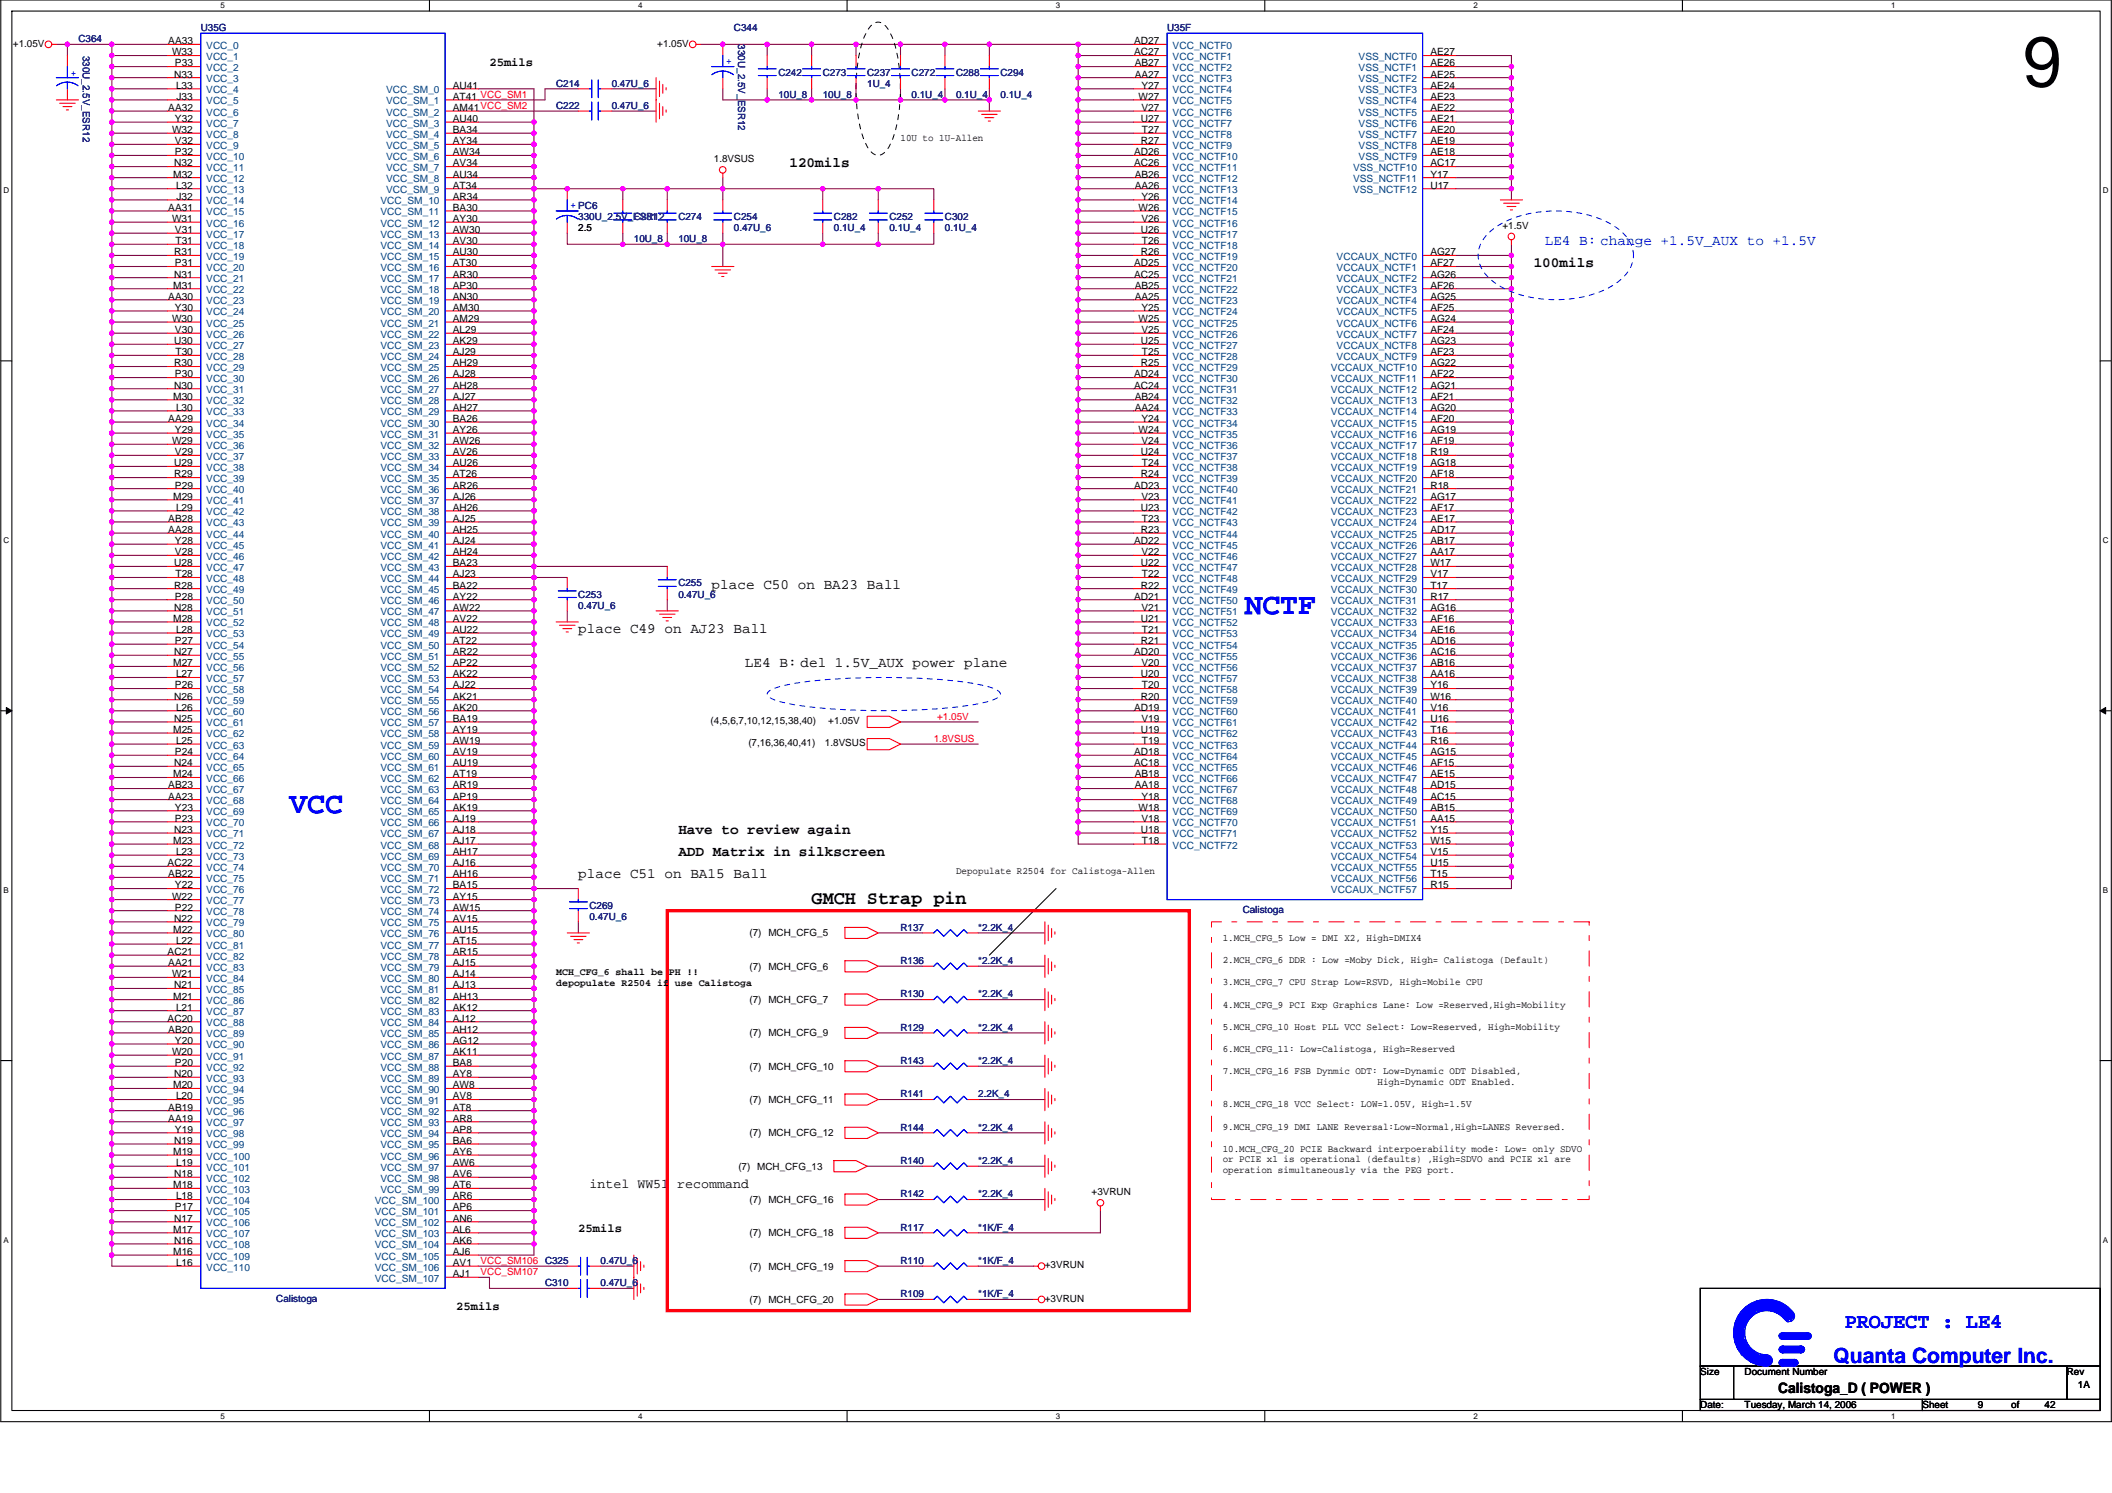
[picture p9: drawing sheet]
<svg xmlns="http://www.w3.org/2000/svg" width="420mm" height="297mm" viewBox="0 0 420 297" stroke-linecap="round" stroke-linejoin="round" font-family="sans-serif">
<defs><g id="words">
<text font-size="14.1" x="402.3" y="17.2">9</text>
<g font-size="5.9" fill="#00f">
<text x="247.6" y="122.1">NCTF</text>
<text x="57.6" y="161.8">VCC</text>
</g>
<g font-size="4.2" fill="#00f">
<text x="367" y="264.3">PROJECT : LE4</text>
<text x="364.8" y="271.3">Quanta Computer Inc.</text>
</g>
<text font-size="3.7" x="161.5" y="179.9">GMCH Strap pin</text>
<g font-size="2.9">
<text x="157" y="33.3">120mils</text>
<text x="305.1" y="53.2">100mils</text>
<text x="141.6" y="117.2">place C50 on BA23 Ball</text>
<text x="115.1" y="126">place C49 on AJ23 Ball</text>
<text x="148.2" y="132.7">LE4 B: del 1.5V_AUX power plane</text>
<text x="134.9" y="165.9">Have to review again</text>
<text x="134.9" y="170.3">ADD Matrix in silkscreen</text>
<text x="115.1" y="174.6">place C51 on BA15 Ball</text>
<text x="353.7" y="277.1">Calistoga_D ( POWER )</text>
</g>
<text font-size="2.9" fill="#00f" x="307.3" y="48.7">LE4 B: change +1.5V_AUX to +1.5V</text>
<text font-size="2.6" x="117.3" y="236.4">intel WW51 recommand</text>
<g font-size="2.4">
<text x="97.4" y="13.1">25mils</text>
<text x="115.1" y="245.1">25mils</text>
<text x="90.8" y="260.6">25mils</text>
</g>
<g font-size="2">
<text x="2.6" y="9.3">+1.05V</text>
<text x="33.5" y="8.8">AA33</text>
<text x="34.2" y="11">W33</text>
<text x="130.8" y="9.3">+1.05V</text>
<text x="225.6" y="8.8">AD27</text>
<text x="225.6" y="11">AC27</text>
<text x="284.6" y="11">AE27</text>
<text x="34.7" y="15.4">N33</text>
<text x="34.8" y="13.2">P33</text>
<text x="35" y="17.7">L33</text>
<text x="90.1" y="17.7">AU41</text>
<text x="225.7" y="13.2">AB27</text>
<text x="225.7" y="15.4">AA27</text>
<text x="227.1" y="17.7">Y27</text>
<text x="284.6" y="13.2">AE26</text>
<text x="284.6" y="15.4">AE25</text>
<text x="284.6" y="17.7">AE24</text>
<text x="33.5" y="22.1">AA32</text>
<text x="35.1" y="19.9">J33</text>
<text x="90.1" y="19.9">AT41 VCC_SM1</text>
<text x="90.1" y="22.1">AM41VCC_SM2</text>
<text x="226.5" y="19.9">W27</text>
<text x="227.1" y="22.1">V27</text>
<text x="284.6" y="19.9">AE23</text>
<text x="284.6" y="22.1">AE22</text>
<text x="34.2" y="26.5">W32</text>
<text x="34.8" y="24.3">Y32</text>
<text x="34.8" y="28.7">V32</text>
<text x="90.1" y="24.3">AU40</text>
<text x="90.1" y="26.5">BA34</text>
<text x="90.1" y="28.7">AY34</text>
<text x="179.1" y="28.1">10U to 1U-Allen</text>
<text x="226.9" y="24.3">U27</text>
<text x="226.9" y="28.7">R27</text>
<text x="227.2" y="26.5">T27</text>
<text x="284.6" y="24.3">AE21</text>
<text x="284.6" y="26.5">AE20</text>
<text x="284.6" y="28.7">AE19</text>
<text x="34.5" y="35.3">M32</text>
<text x="34.7" y="33.1">N32</text>
<text x="34.8" y="30.9">P32</text>
<text x="90.1" y="30.9">AW34</text>
<text x="90.1" y="33.1">AV34</text>
<text x="90.1" y="35.3">AU34</text>
<text x="142" y="32.3">1.8VSUS</text>
<text x="225.6" y="30.9">AD26</text>
<text x="225.6" y="33.1">AC26</text>
<text x="225.7" y="35.3">AB26</text>
<text x="284.6" y="30.9">AE18</text>
<text x="284.6" y="33.1">AC17</text>
<text x="284.6" y="35.3">Y17</text>
<text x="33.5" y="42">AA31</text>
<text x="35" y="37.5">L32</text>
<text x="35.1" y="39.8">J32</text>
<text x="90.1" y="37.5">AT34</text>
<text x="90.1" y="39.8">AR34</text>
<text x="90.1" y="42">BA30</text>
<text x="225.7" y="37.5">AA26</text>
<text x="226.5" y="42">W26</text>
<text x="227.1" y="39.8">Y26</text>
<text x="284.6" y="37.5">U17</text>
<text x="34.2" y="44.2">W31</text>
<text x="34.8" y="46.4">V31</text>
<text x="90.1" y="44.2">AY30</text>
<text x="90.1" y="46.4">AW30</text>
<text x="115.1" y="46">2.5</text>
<text x="226.9" y="46.4">U26</text>
<text x="227.1" y="44.2">V26</text>
<text x="298.9" y="45.5">+1.5V</text>
<text x="34.7" y="50.8">R31</text>
<text x="34.8" y="53">P31</text>
<text x="34.9" y="48.6">T31</text>
<text x="90.1" y="48.6">AV30</text>
<text x="90.1" y="50.8">AU30</text>
<text x="90.1" y="53">AT30</text>
<text x="225.6" y="53">AD25</text>
<text x="226.9" y="50.8">R26</text>
<text x="227.2" y="48.6">T26</text>
<text x="284.6" y="50.8">AG27</text>
<text x="284.6" y="53">AF27</text>
<text x="33.5" y="59.6">AA30</text>
<text x="34.5" y="57.4">M31</text>
<text x="34.7" y="55.2">N31</text>
<text x="90.1" y="55.2">AR30</text>
<text x="90.1" y="57.4">AP30</text>
<text x="90.1" y="59.6">AN30</text>
<text x="225.6" y="55.2">AC25</text>
<text x="225.7" y="57.4">AB25</text>
<text x="225.7" y="59.6">AA25</text>
<text x="284.6" y="55.2">AG26</text>
<text x="284.6" y="57.4">AF26</text>
<text x="284.6" y="59.6">AG25</text>
<text x="34.2" y="64.1">W30</text>
<text x="34.8" y="61.8">Y30</text>
<text x="90.1" y="61.8">AM30</text>
<text x="90.1" y="64.1">AM29</text>
<text x="226.5" y="64.1">W25</text>
<text x="227.1" y="61.8">Y25</text>
<text x="284.6" y="61.8">AF25</text>
<text x="284.6" y="64.1">AG24</text>
<text x="34.7" y="68.5">U30</text>
<text x="34.8" y="66.3">V30</text>
<text x="34.9" y="70.7">T30</text>
<text x="90.1" y="66.3">AL29</text>
<text x="90.1" y="68.5">AK29</text>
<text x="90.1" y="70.7">AJ29</text>
<text x="226.9" y="68.5">U25</text>
<text x="227.1" y="66.3">V25</text>
<text x="227.2" y="70.7">T25</text>
<text x="284.6" y="66.3">AF24</text>
<text x="284.6" y="68.5">AG23</text>
<text x="284.6" y="70.7">AF23</text>
<text x="34.7" y="72.9">R30</text>
<text x="34.7" y="77.3">N30</text>
<text x="34.8" y="75.1">P30</text>
<text x="90.1" y="72.9">AH29</text>
<text x="90.1" y="75.1">AJ28</text>
<text x="90.1" y="77.3">AH28</text>
<text x="225.6" y="75.1">AD24</text>
<text x="225.6" y="77.3">AC24</text>
<text x="226.9" y="72.9">R25</text>
<text x="284.6" y="72.9">AG22</text>
<text x="284.6" y="75.1">AF22</text>
<text x="284.6" y="77.3">AG21</text>
<text x="33.5" y="83.9">AA29</text>
<text x="34.5" y="79.5">M30</text>
<text x="35" y="81.7">L30</text>
<text x="90.1" y="79.5">AJ27</text>
<text x="90.1" y="81.7">AH27</text>
<text x="90.1" y="83.9">BA26</text>
<text x="225.7" y="79.5">AB24</text>
<text x="225.7" y="81.7">AA24</text>
<text x="227.1" y="83.9">Y24</text>
<text x="284.6" y="79.5">AF21</text>
<text x="284.6" y="81.7">AG20</text>
<text x="284.6" y="83.9">AF20</text>
<text x="34.2" y="88.4">W29</text>
<text x="34.8" y="86.1">Y29</text>
<text x="90.1" y="86.1">AY26</text>
<text x="90.1" y="88.4">AW26</text>
<text x="226.5" y="86.1">W24</text>
<text x="227.1" y="88.4">V24</text>
<text x="284.6" y="86.1">AG19</text>
<text x="284.6" y="88.4">AF19</text>
<text x="34.7" y="92.8">U29</text>
<text x="34.7" y="95">R29</text>
<text x="34.8" y="90.6">V29</text>
<text x="90.1" y="90.6">AV26</text>
<text x="90.1" y="92.8">AU26</text>
<text x="90.1" y="95">AT26</text>
<text x="226.9" y="90.6">U24</text>
<text x="226.9" y="95">R24</text>
<text x="227.2" y="92.8">T24</text>
<text x="284.6" y="90.6">R19</text>
<text x="284.6" y="92.8">AG18</text>
<text x="284.6" y="95">AF18</text>
<text x="34.5" y="99.4">M29</text>
<text x="34.8" y="97.2">P29</text>
<text x="35" y="101.6">L29</text>
<text x="90.1" y="97.2">AR26</text>
<text x="90.1" y="99.4">AJ26</text>
<text x="90.1" y="101.6">AH26</text>
<text x="225.6" y="97.2">AD23</text>
<text x="226.9" y="101.6">U23</text>
<text x="227.1" y="99.4">V23</text>
<text x="284.6" y="97.2">R18</text>
<text x="284.6" y="99.4">AG17</text>
<text x="284.6" y="101.6">AF17</text>
<text x="33.5" y="103.8">AB28</text>
<text x="33.5" y="106">AA28</text>
<text x="90.1" y="103.8">AJ25</text>
<text x="90.1" y="106">AH25</text>
<text x="226.9" y="106">R23</text>
<text x="227.2" y="103.8">T23</text>
<text x="284.6" y="103.8">AE17</text>
<text x="284.6" y="106">AD17</text>
<text x="34.7" y="112.7">U28</text>
<text x="34.8" y="108.2">Y28</text>
<text x="34.8" y="110.5">V28</text>
<text x="90.1" y="108.2">AJ24</text>
<text x="90.1" y="110.5">AH24</text>
<text x="90.1" y="112.7">BA23</text>
<text x="225.6" y="108.2">AD22</text>
<text x="226.9" y="112.7">U22</text>
<text x="227.1" y="110.5">V22</text>
<text x="284.6" y="108.2">AB17</text>
<text x="284.6" y="110.5">AA17</text>
<text x="284.6" y="112.7">W17</text>
<text x="34.7" y="117.1">R28</text>
<text x="34.8" y="119.3">P28</text>
<text x="34.9" y="114.9">T28</text>
<text x="90.1" y="114.9">AJ23</text>
<text x="90.1" y="117.1">BA22</text>
<text x="90.1" y="119.3">AY22</text>
<text x="225.6" y="119.3">AD21</text>
<text x="226.9" y="117.1">R22</text>
<text x="227.2" y="114.9">T22</text>
<text x="284.6" y="114.9">V17</text>
<text x="284.6" y="117.1">T17</text>
<text x="284.6" y="119.3">R17</text>
<text x="34.5" y="123.7">M28</text>
<text x="34.7" y="121.5">N28</text>
<text x="35" y="125.9">L28</text>
<text x="90.1" y="121.5">AW22</text>
<text x="90.1" y="123.7">AV22</text>
<text x="90.1" y="125.9">AU22</text>
<text x="226.9" y="123.7">U21</text>
<text x="227.1" y="121.5">V21</text>
<text x="227.2" y="125.9">T21</text>
<text x="284.6" y="121.5">AG16</text>
<text x="284.6" y="123.7">AF16</text>
<text x="284.6" y="125.9">AE16</text>
<text x="34.7" y="130.3">N27</text>
<text x="34.8" y="128.1">P27</text>
<text x="90.1" y="128.1">AT22</text>
<text x="90.1" y="130.3">AR22</text>
<text x="225.6" y="130.3">AD20</text>
<text x="226.9" y="128.1">R21</text>
<text x="284.6" y="128.1">AD16</text>
<text x="284.6" y="130.3">AC16</text>
<text x="34.5" y="132.6">M27</text>
<text x="34.8" y="137">P26</text>
<text x="35" y="134.8">L27</text>
<text x="90.1" y="132.6">AP22</text>
<text x="90.1" y="134.8">AK22</text>
<text x="90.1" y="137">AJ22</text>
<text x="226.9" y="134.8">U20</text>
<text x="227.1" y="132.6">V20</text>
<text x="227.2" y="137">T20</text>
<text x="284.6" y="132.6">AB16</text>
<text x="284.6" y="134.8">AA16</text>
<text x="284.6" y="137">Y16</text>
<text x="34.7" y="139.2">N26</text>
<text x="34.7" y="143.6">N25</text>
<text x="35" y="141.4">L26</text>
<text x="90.1" y="139.2">AK21</text>
<text x="90.1" y="141.4">AK20</text>
<text x="90.1" y="143.6">BA19</text>
<text x="225.6" y="141.4">AD19</text>
<text x="226.9" y="139.2">R20</text>
<text x="227.1" y="143.6">V19</text>
<text x="284.6" y="139.2">W16</text>
<text x="284.6" y="141.4">V16</text>
<text x="284.6" y="143.6">U16</text>
<text x="34.5" y="145.8">M25</text>
<text x="35" y="148">L25</text>
<text x="90.1" y="145.8">AY19</text>
<text x="90.1" y="148">AW19</text>
<text x="141.4" y="144.1">(4,5,6,7,10,12,15,38,40)</text>
<text x="148.9" y="148.5">(7,16,36,40,41)</text>
<text x="164.1" y="148.5">1.8VSUS</text>
<text x="164.8" y="144.1">+1.05V</text>
<text x="226.9" y="145.8">U19</text>
<text x="227.2" y="148">T19</text>
<text x="284.6" y="145.8">T16</text>
<text x="284.6" y="148">R16</text>
<text x="34.5" y="154.7">M24</text>
<text x="34.7" y="152.4">N24</text>
<text x="34.8" y="150.2">P24</text>
<text x="90.1" y="150.2">AV19</text>
<text x="90.1" y="152.4">AU19</text>
<text x="90.1" y="154.7">AT19</text>
<text x="225.6" y="150.2">AD18</text>
<text x="225.6" y="152.4">AC18</text>
<text x="225.7" y="154.7">AB18</text>
<text x="284.6" y="150.2">AG15</text>
<text x="284.6" y="152.4">AF15</text>
<text x="284.6" y="154.7">AE15</text>
<text x="33.5" y="156.9">AB23</text>
<text x="33.5" y="159.1">AA23</text>
<text x="34.8" y="161.3">Y23</text>
<text x="90.1" y="156.9">AR19</text>
<text x="90.1" y="159.1">AP19</text>
<text x="90.1" y="161.3">AK19</text>
<text x="225.7" y="156.9">AA18</text>
<text x="226.5" y="161.3">W18</text>
<text x="227.1" y="159.1">Y18</text>
<text x="284.6" y="156.9">AD15</text>
<text x="284.6" y="159.1">AC15</text>
<text x="284.6" y="161.3">AB15</text>
<text x="34.5" y="167.9">M23</text>
<text x="34.7" y="165.7">N23</text>
<text x="34.8" y="163.5">P23</text>
<text x="90.1" y="163.5">AJ19</text>
<text x="90.1" y="165.7">AJ18</text>
<text x="90.1" y="167.9">AJ17</text>
<text x="226.9" y="165.7">U18</text>
<text x="227.1" y="163.5">V18</text>
<text x="227.2" y="167.9">T18</text>
<text x="284.6" y="163.5">AA15</text>
<text x="284.6" y="165.7">Y15</text>
<text x="284.6" y="167.9">W15</text>
<text x="33.3" y="172.3">AC22</text>
<text x="35" y="170.1">L23</text>
<text x="90.1" y="170.1">AH17</text>
<text x="90.1" y="172.3">AJ16</text>
<text x="190.2" y="173.9">Depopulate R2504 for Calistoga-Allen</text>
<text x="284.6" y="170.1">V15</text>
<text x="284.6" y="172.3">U15</text>
<text x="33.5" y="174.5">AB22</text>
<text x="34.2" y="179">W22</text>
<text x="34.8" y="176.8">Y22</text>
<text x="90.1" y="174.5">AH16</text>
<text x="90.1" y="176.8">BA15</text>
<text x="90.1" y="179">AY15</text>
<text x="284.6" y="174.5">T15</text>
<text x="284.6" y="176.8">R15</text>
<text x="34.5" y="185.6">M22</text>
<text x="34.7" y="183.4">N22</text>
<text x="34.8" y="181.2">P22</text>
<text x="90.1" y="181.2">AW15</text>
<text x="90.1" y="183.4">AV15</text>
<text x="90.1" y="185.6">AU15</text>
<text x="33.3" y="190">AC21</text>
<text x="35" y="187.8">L22</text>
<text x="90.1" y="187.8">AT15</text>
<text x="90.1" y="190">AR15</text>
<text x="149.1" y="186.3">(7) MCH_CFG_5</text>
<text x="243.2" y="187.2">1.MCH_CFG_5 Low = DMI X2, High=DMIX4</text>
<text x="243.2" y="191.6">2.MCH_CFG_6 DDR : Low =Moby Dick, High= Calistoga (Default)</text>
<text x="33.5" y="192.2">AA21</text>
<text x="34.2" y="194.4">W21</text>
<text x="34.7" y="196.6">N21</text>
<text x="90.1" y="192.2">AJ15</text>
<text x="90.1" y="194.4">AJ14</text>
<text x="90.1" y="196.6">AJ13</text>
<text x="110.6" y="193.9">MCH_CFG_6 shall be PH !!</text>
<text x="110.6" y="196.1">depopulate R2504 if use Calistoga</text>
<text x="149.1" y="192.9">(7) MCH_CFG_6</text>
<text x="243.2" y="196">3.MCH_CFG_7 CPU Strap Low=RSVD, High=Mobile CPU</text>
<text x="33.3" y="203.3">AC20</text>
<text x="34.5" y="198.9">M21</text>
<text x="35" y="201.1">L21</text>
<text x="90.1" y="198.9">AH13</text>
<text x="90.1" y="201.1">AK12</text>
<text x="90.1" y="203.3">AJ12</text>
<text x="149.1" y="199.5">(7) MCH_CFG_7</text>
<text x="243.2" y="200.4">4.MCH_CFG_9 PCI Exp Graphics Lane: Low =Reserved,High=Mobility</text>
<text x="33.5" y="205.5">AB20</text>
<text x="34.2" y="209.9">W20</text>
<text x="34.8" y="207.7">Y20</text>
<text x="90.1" y="205.5">AH12</text>
<text x="90.1" y="207.7">AG12</text>
<text x="90.1" y="209.9">AK11</text>
<text x="149.1" y="206.2">(7) MCH_CFG_9</text>
<text x="243.2" y="204.9">5.MCH_CFG_10 Host PLL VCC Select: Low=Reserved, High=Mobility</text>
<text x="243.2" y="209.3">6.MCH_CFG_11: Low=Calistoga, High=Reserved</text>
<text x="34.7" y="214.3">N20</text>
<text x="34.8" y="212.1">P20</text>
<text x="90.1" y="212.1">BA8</text>
<text x="90.1" y="214.3">AY8</text>
<text x="149.1" y="212.8">(7) MCH_CFG_10</text>
<text x="243.2" y="213.7">7.MCH_CFG_16 FSB Dynmic ODT: Low=Dynamic ODT Disabled,</text>
<text x="274" y="215.8">High=Dynamic ODT Enabled.</text>
<text x="33.5" y="221">AB19</text>
<text x="34.5" y="216.5">M20</text>
<text x="35" y="218.7">L20</text>
<text x="90.1" y="216.5">AW8</text>
<text x="90.1" y="218.7">AV8</text>
<text x="90.1" y="221">AT8</text>
<text x="149.1" y="219.4">(7) MCH_CFG_11</text>
<text x="243.2" y="220.3">8.MCH_CFG_18 VCC Select: LOW=1.05V, High=1.5V</text>
<text x="33.5" y="223.2">AA19</text>
<text x="34.7" y="227.6">N19</text>
<text x="34.8" y="225.4">Y19</text>
<text x="90.1" y="223.2">AR8</text>
<text x="90.1" y="225.4">AP8</text>
<text x="90.1" y="227.6">BA6</text>
<text x="149.1" y="226.1">(7) MCH_CFG_12</text>
<text x="243.2" y="224.7">9.MCH_CFG_19 DMI LANE Reversal:Low=Normal,High=LANES Reversed.</text>
<text x="34.5" y="229.8">M19</text>
<text x="35" y="232">L19</text>
<text x="90.1" y="229.8">AY6</text>
<text x="90.1" y="232">AW6</text>
<text x="146.9" y="232.7">(7) MCH_CFG_13</text>
<text x="243.2" y="229.2">10.MCH_CFG_20 PCIE Backward interpoerability mode: Low= only SDVO</text>
<text x="243.2" y="231.3">or PCIE x1 is operational (defaults) ,High=SDVO and PCIE x1 are</text>
<text x="243.2" y="233.4">operation simultaneously via the PEG port.</text>
<text x="34.5" y="236.4">M18</text>
<text x="34.7" y="234.2">N18</text>
<text x="35" y="238.6">L18</text>
<text x="90.1" y="238.6">AR6</text>
<text x="90.1" y="234.2">AV6</text>
<text x="90.1" y="236.4">AT6</text>
<text x="149.1" y="239.3">(7) MCH_CFG_16</text>
<text x="217.2" y="237.8">+3VRUN</text>
<text x="34.5" y="245.3">M17</text>
<text x="34.7" y="243.1">N17</text>
<text x="34.8" y="240.8">P17</text>
<text x="90.1" y="240.8">AP6</text>
<text x="90.1" y="243.1">AN6</text>
<text x="90.1" y="245.3">AL6</text>
<text x="149.1" y="246">(7) MCH_CFG_18</text>
<text x="34.5" y="249.7">M16</text>
<text x="34.7" y="247.5">N16</text>
<text x="35" y="251.9">L16</text>
<text x="90.1" y="247.5">AK6</text>
<text x="90.1" y="249.7">AJ6</text>
<text x="90.1" y="251.9">AV1</text>
<text x="90.1" y="254.1">AJ1</text>
<text x="149.1" y="252.6">(7) MCH_CFG_19</text>
<text x="207.9" y="252.4">+3VRUN</text>
<text x="149.1" y="259.2">(7) MCH_CFG_20</text>
<text x="207.9" y="259">+3VRUN</text>
<text x="338.3" y="273.6">Size</text>
<text x="347.1" y="273.6">Document Number</text>
<text x="411.2" y="273.6">Rev</text>
<text x="338.3" y="280.2">Date:</text>
<text x="347.1" y="280.2">Tuesday, March 14, 2006</text>
<text x="382.4" y="280.2">Sheet</text>
<text x="393.5" y="280.2">9</text>
<text x="400.1" y="280.2">of</text>
<text x="406.7" y="280.2">42</text>
<text x="413.4" y="276.2">1A</text>
</g>
<g font-size="2" fill="#000080">
<text x="15.6" y="8.4">C364</text>
<text x="16.5" y="11" transform="rotate(90 16.5 11)">330U_2.5V_ESR12</text>
<text x="39.9" y="6.2">U35G</text>
<text x="146" y="6.2">C344</text>
<text x="146.8" y="8.8" transform="rotate(90 146.8 8.8)">330U_2.5V_ESR12</text>
<text x="232.2" y="6.2">U35F</text>
<text x="110.6" y="17.2">C214</text>
<text x="121.7" y="17.2">0.47U_6</text>
<text x="154.8" y="15">C242</text>
<text x="163.7" y="15">C273</text>
<text x="172.5" y="15">C237</text>
<text x="172.5" y="17.2">1U_4</text>
<text x="181.3" y="15">C272</text>
<text x="190.2" y="15">C288</text>
<text x="199" y="15">C294</text>
<text x="110.6" y="21.7">C222</text>
<text x="121.7" y="21.7">0.47U_6</text>
<text x="154.8" y="19.5">10U_8</text>
<text x="163.7" y="19.5">10U_8</text>
<text x="181.3" y="19.5">0.1U_4</text>
<text x="190.2" y="19.5">0.1U_4</text>
<text x="199" y="19.5">0.1U_4</text>
<text x="115.1" y="43.8">330U_2.5V_ESR12</text>
<text x="126.1" y="43.8">C281</text>
<text x="134.9" y="43.8">C274</text>
<text x="146" y="43.8">C254</text>
<text x="146" y="46">0.47U_6</text>
<text x="165.9" y="43.8">C282</text>
<text x="165.9" y="46">0.1U_4</text>
<text x="176.9" y="43.8">C252</text>
<text x="176.9" y="46">0.1U_4</text>
<text x="188" y="43.8">C302</text>
<text x="188" y="46">0.1U_4</text>
<text x="126.1" y="48.2">10U_8</text>
<text x="134.9" y="48.2">10U_8</text>
<text x="115.1" y="118.9">C253</text>
<text x="134.9" y="116.7">C255</text>
<text x="134.9" y="118.9">0.47U_6</text>
<text x="115.1" y="121.1">0.47U_6</text>
<text x="117.3" y="180.8">C269</text>
<text x="117.3" y="183">0.47U_6</text>
<text x="179.1" y="185.2">R137</text>
<text x="194.6" y="185.2">*2.2K_4</text>
<text x="247.2" y="181.7">Calistoga</text>
<text x="179.1" y="191.8">R136</text>
<text x="194.6" y="191.8">*2.2K_4</text>
<text x="179.1" y="198.4">R130</text>
<text x="194.6" y="198.4">*2.2K_4</text>
<text x="179.1" y="205.1">R129</text>
<text x="194.6" y="205.1">*2.2K_4</text>
<text x="179.1" y="211.7">R143</text>
<text x="194.6" y="211.7">*2.2K_4</text>
<text x="179.1" y="218.3">R141</text>
<text x="194.6" y="218.3">2.2K_4</text>
<text x="179.1" y="225">R144</text>
<text x="194.6" y="225">*2.2K_4</text>
<text x="179.1" y="231.6">R140</text>
<text x="194.6" y="231.6">*2.2K_4</text>
<text x="179.1" y="238.2">R142</text>
<text x="194.6" y="238.2">*2.2K_4</text>
<text x="179.1" y="244.9">R117</text>
<text x="194.6" y="244.9">*1K/F_4</text>
<text x="119.5" y="251.5">0.47U_6</text>
<text x="179.1" y="251.5">R110</text>
<text x="194.6" y="251.5">*1K/F_4</text>
<text x="108.4" y="255.9">C310</text>
<text x="119.5" y="255.9">0.47U_6</text>
<text x="55" y="259">Calistoga</text>
<text x="179.1" y="258.1">R109</text>
<text x="194.6" y="258.1">*1K/F_4</text>
</g>
<g font-size="2" fill="#004080">
<text x="41" y="9.7">VCC_0</text>
<text x="41" y="11.9">VCC_1</text>
<text x="233.3" y="9.7">VCC_NCTF0</text>
<text x="233.3" y="11.9">VCC_NCTF1</text>
<text x="270.3" y="11.9">VSS_NCTF0</text>
<text x="41" y="14.1">VCC_2</text>
<text x="41" y="16.3">VCC_3</text>
<text x="233.3" y="14.1">VCC_NCTF2</text>
<text x="233.3" y="16.3">VCC_NCTF3</text>
<text x="270.3" y="14.1">VSS_NCTF1</text>
<text x="270.3" y="16.3">VSS_NCTF2</text>
<text x="41" y="18.6">VCC_4</text>
<text x="41" y="20.8">VCC_5</text>
<text x="41" y="23">VCC_6</text>
<text x="76.8" y="18.6">VCC_SM_0</text>
<text x="76.8" y="20.8">VCC_SM_1</text>
<text x="76.8" y="23">VCC_SM_2</text>
<text x="233.3" y="18.6">VCC_NCTF4</text>
<text x="233.3" y="20.8">VCC_NCTF5</text>
<text x="233.3" y="23">VCC_NCTF6</text>
<text x="270.3" y="18.6">VSS_NCTF3</text>
<text x="270.3" y="20.8">VSS_NCTF4</text>
<text x="270.3" y="23">VSS_NCTF5</text>
<text x="41" y="25.2">VCC_7</text>
<text x="41" y="27.4">VCC_8</text>
<text x="41" y="29.6">VCC_9</text>
<text x="76.8" y="25.2">VCC_SM_3</text>
<text x="76.8" y="27.4">VCC_SM_4</text>
<text x="76.8" y="29.6">VCC_SM_5</text>
<text x="233.3" y="25.2">VCC_NCTF7</text>
<text x="233.3" y="27.4">VCC_NCTF8</text>
<text x="233.3" y="29.6">VCC_NCTF9</text>
<text x="270.3" y="25.2">VSS_NCTF6</text>
<text x="270.3" y="27.4">VSS_NCTF7</text>
<text x="270.3" y="29.6">VSS_NCTF8</text>
<text x="41" y="31.8">VCC_10</text>
<text x="41" y="34">VCC_11</text>
<text x="76.8" y="31.8">VCC_SM_6</text>
<text x="76.8" y="34">VCC_SM_7</text>
<text x="233.3" y="31.8">VCC_NCTF10</text>
<text x="233.3" y="34">VCC_NCTF11</text>
<text x="269.2" y="34">VSS_NCTF10</text>
<text x="270.3" y="31.8">VSS_NCTF9</text>
<text x="41" y="36.2">VCC_12</text>
<text x="41" y="38.4">VCC_13</text>
<text x="41" y="40.7">VCC_14</text>
<text x="75.7" y="40.7">VCC_SM_10</text>
<text x="76.8" y="36.2">VCC_SM_8</text>
<text x="76.8" y="38.4">VCC_SM_9</text>
<text x="233.3" y="36.2">VCC_NCTF12</text>
<text x="233.3" y="38.4">VCC_NCTF13</text>
<text x="233.3" y="40.7">VCC_NCTF14</text>
<text x="269.2" y="36.2">VSS_NCTF11</text>
<text x="269.2" y="38.4">VSS_NCTF12</text>
<text x="41" y="42.9">VCC_15</text>
<text x="41" y="45.1">VCC_16</text>
<text x="41" y="47.3">VCC_17</text>
<text x="75.7" y="42.9">VCC_SM_11</text>
<text x="75.7" y="45.1">VCC_SM_12</text>
<text x="75.7" y="47.3">VCC_SM_13</text>
<text x="233.3" y="42.9">VCC_NCTF15</text>
<text x="233.3" y="45.1">VCC_NCTF16</text>
<text x="233.3" y="47.3">VCC_NCTF17</text>
<text x="41" y="49.5">VCC_18</text>
<text x="41" y="51.7">VCC_19</text>
<text x="41" y="53.9">VCC_20</text>
<text x="75.7" y="49.5">VCC_SM_14</text>
<text x="75.7" y="51.7">VCC_SM_15</text>
<text x="75.7" y="53.9">VCC_SM_16</text>
<text x="233.3" y="49.5">VCC_NCTF18</text>
<text x="233.3" y="51.7">VCC_NCTF19</text>
<text x="233.3" y="53.9">VCC_NCTF20</text>
<text x="265.9" y="51.7">VCCAUX_NCTF0</text>
<text x="265.9" y="53.9">VCCAUX_NCTF1</text>
<text x="41" y="56.1">VCC_21</text>
<text x="41" y="58.3">VCC_22</text>
<text x="75.7" y="56.1">VCC_SM_17</text>
<text x="75.7" y="58.3">VCC_SM_18</text>
<text x="233.3" y="56.1">VCC_NCTF21</text>
<text x="233.3" y="58.3">VCC_NCTF22</text>
<text x="265.9" y="56.1">VCCAUX_NCTF2</text>
<text x="265.9" y="58.3">VCCAUX_NCTF3</text>
<text x="41" y="60.5">VCC_23</text>
<text x="41" y="62.8">VCC_24</text>
<text x="41" y="65">VCC_25</text>
<text x="75.7" y="60.5">VCC_SM_19</text>
<text x="75.7" y="62.8">VCC_SM_20</text>
<text x="75.7" y="65">VCC_SM_21</text>
<text x="233.3" y="60.5">VCC_NCTF23</text>
<text x="233.3" y="62.8">VCC_NCTF24</text>
<text x="233.3" y="65">VCC_NCTF25</text>
<text x="265.9" y="60.5">VCCAUX_NCTF4</text>
<text x="265.9" y="62.8">VCCAUX_NCTF5</text>
<text x="265.9" y="65">VCCAUX_NCTF6</text>
<text x="41" y="67.2">VCC_26</text>
<text x="41" y="69.4">VCC_27</text>
<text x="41" y="71.6">VCC_28</text>
<text x="75.7" y="67.2">VCC_SM_22</text>
<text x="75.7" y="69.4">VCC_SM_23</text>
<text x="75.7" y="71.6">VCC_SM_24</text>
<text x="233.3" y="67.2">VCC_NCTF26</text>
<text x="233.3" y="69.4">VCC_NCTF27</text>
<text x="233.3" y="71.6">VCC_NCTF28</text>
<text x="265.9" y="67.2">VCCAUX_NCTF7</text>
<text x="265.9" y="69.4">VCCAUX_NCTF8</text>
<text x="265.9" y="71.6">VCCAUX_NCTF9</text>
<text x="41" y="73.8">VCC_29</text>
<text x="41" y="76">VCC_30</text>
<text x="75.7" y="73.8">VCC_SM_25</text>
<text x="75.7" y="76">VCC_SM_26</text>
<text x="233.3" y="73.8">VCC_NCTF29</text>
<text x="233.3" y="76">VCC_NCTF30</text>
<text x="264.8" y="73.8">VCCAUX_NCTF10</text>
<text x="264.8" y="76">VCCAUX_NCTF11</text>
<text x="41" y="78.2">VCC_31</text>
<text x="41" y="80.4">VCC_32</text>
<text x="41" y="82.6">VCC_33</text>
<text x="75.7" y="78.2">VCC_SM_27</text>
<text x="75.7" y="80.4">VCC_SM_28</text>
<text x="75.7" y="82.6">VCC_SM_29</text>
<text x="233.3" y="78.2">VCC_NCTF31</text>
<text x="233.3" y="80.4">VCC_NCTF32</text>
<text x="233.3" y="82.6">VCC_NCTF33</text>
<text x="264.8" y="78.2">VCCAUX_NCTF12</text>
<text x="264.8" y="80.4">VCCAUX_NCTF13</text>
<text x="264.8" y="82.6">VCCAUX_NCTF14</text>
<text x="41" y="84.9">VCC_34</text>
<text x="41" y="87.1">VCC_35</text>
<text x="41" y="89.3">VCC_36</text>
<text x="75.7" y="84.9">VCC_SM_30</text>
<text x="75.7" y="87.1">VCC_SM_31</text>
<text x="75.7" y="89.3">VCC_SM_32</text>
<text x="233.3" y="84.9">VCC_NCTF34</text>
<text x="233.3" y="87.1">VCC_NCTF35</text>
<text x="233.3" y="89.3">VCC_NCTF36</text>
<text x="264.8" y="84.9">VCCAUX_NCTF15</text>
<text x="264.8" y="87.1">VCCAUX_NCTF16</text>
<text x="264.8" y="89.3">VCCAUX_NCTF17</text>
<text x="41" y="91.5">VCC_37</text>
<text x="41" y="93.7">VCC_38</text>
<text x="41" y="95.9">VCC_39</text>
<text x="75.7" y="91.5">VCC_SM_33</text>
<text x="75.7" y="93.7">VCC_SM_34</text>
<text x="75.7" y="95.9">VCC_SM_35</text>
<text x="233.3" y="91.5">VCC_NCTF37</text>
<text x="233.3" y="93.7">VCC_NCTF38</text>
<text x="233.3" y="95.9">VCC_NCTF39</text>
<text x="264.8" y="91.5">VCCAUX_NCTF18</text>
<text x="264.8" y="93.7">VCCAUX_NCTF19</text>
<text x="264.8" y="95.9">VCCAUX_NCTF20</text>
<text x="41" y="98.1">VCC_40</text>
<text x="41" y="100.3">VCC_41</text>
<text x="75.7" y="98.1">VCC_SM_36</text>
<text x="75.7" y="100.3">VCC_SM_37</text>
<text x="233.3" y="98.1">VCC_NCTF40</text>
<text x="233.3" y="100.3">VCC_NCTF41</text>
<text x="264.8" y="98.1">VCCAUX_NCTF21</text>
<text x="264.8" y="100.3">VCCAUX_NCTF22</text>
<text x="41" y="102.5">VCC_42</text>
<text x="41" y="104.7">VCC_43</text>
<text x="41" y="107">VCC_44</text>
<text x="75.7" y="102.5">VCC_SM_38</text>
<text x="75.7" y="104.7">VCC_SM_39</text>
<text x="75.7" y="107">VCC_SM_40</text>
<text x="233.3" y="102.5">VCC_NCTF42</text>
<text x="233.3" y="104.7">VCC_NCTF43</text>
<text x="233.3" y="107">VCC_NCTF44</text>
<text x="264.8" y="102.5">VCCAUX_NCTF23</text>
<text x="264.8" y="104.7">VCCAUX_NCTF24</text>
<text x="264.8" y="107">VCCAUX_NCTF25</text>
<text x="41" y="109.2">VCC_45</text>
<text x="41" y="111.4">VCC_46</text>
<text x="41" y="113.6">VCC_47</text>
<text x="75.7" y="109.2">VCC_SM_41</text>
<text x="75.7" y="111.4">VCC_SM_42</text>
<text x="75.7" y="113.6">VCC_SM_43</text>
<text x="233.3" y="109.2">VCC_NCTF45</text>
<text x="233.3" y="111.4">VCC_NCTF46</text>
<text x="233.3" y="113.6">VCC_NCTF47</text>
<text x="264.8" y="109.2">VCCAUX_NCTF26</text>
<text x="264.8" y="111.4">VCCAUX_NCTF27</text>
<text x="264.8" y="113.6">VCCAUX_NCTF28</text>
<text x="41" y="115.8">VCC_48</text>
<text x="41" y="118">VCC_49</text>
<text x="75.7" y="115.8">VCC_SM_44</text>
<text x="75.7" y="118">VCC_SM_45</text>
<text x="233.3" y="115.8">VCC_NCTF48</text>
<text x="233.3" y="118">VCC_NCTF49</text>
<text x="264.8" y="115.8">VCCAUX_NCTF29</text>
<text x="264.8" y="118">VCCAUX_NCTF30</text>
<text x="41" y="120.2">VCC_50</text>
<text x="41" y="122.4">VCC_51</text>
<text x="41" y="124.6">VCC_52</text>
<text x="75.7" y="120.2">VCC_SM_46</text>
<text x="75.7" y="122.4">VCC_SM_47</text>
<text x="75.7" y="124.6">VCC_SM_48</text>
<text x="233.3" y="120.2">VCC_NCTF50</text>
<text x="233.3" y="122.4">VCC_NCTF51</text>
<text x="233.3" y="124.6">VCC_NCTF52</text>
<text x="264.8" y="120.2">VCCAUX_NCTF31</text>
<text x="264.8" y="122.4">VCCAUX_NCTF32</text>
<text x="264.8" y="124.6">VCCAUX_NCTF33</text>
<text x="41" y="126.8">VCC_53</text>
<text x="41" y="129.1">VCC_54</text>
<text x="41" y="131.3">VCC_55</text>
<text x="75.7" y="126.8">VCC_SM_49</text>
<text x="75.7" y="129.1">VCC_SM_50</text>
<text x="75.7" y="131.3">VCC_SM_51</text>
<text x="233.3" y="126.8">VCC_NCTF53</text>
<text x="233.3" y="129.1">VCC_NCTF54</text>
<text x="233.3" y="131.3">VCC_NCTF55</text>
<text x="264.8" y="126.8">VCCAUX_NCTF34</text>
<text x="264.8" y="129.1">VCCAUX_NCTF35</text>
<text x="264.8" y="131.3">VCCAUX_NCTF36</text>
<text x="41" y="133.5">VCC_56</text>
<text x="41" y="135.7">VCC_57</text>
<text x="41" y="137.9">VCC_58</text>
<text x="75.7" y="133.5">VCC_SM_52</text>
<text x="75.7" y="135.7">VCC_SM_53</text>
<text x="75.7" y="137.9">VCC_SM_54</text>
<text x="233.3" y="133.5">VCC_NCTF56</text>
<text x="233.3" y="135.7">VCC_NCTF57</text>
<text x="233.3" y="137.9">VCC_NCTF58</text>
<text x="264.8" y="133.5">VCCAUX_NCTF37</text>
<text x="264.8" y="135.7">VCCAUX_NCTF38</text>
<text x="264.8" y="137.9">VCCAUX_NCTF39</text>
<text x="41" y="140.1">VCC_59</text>
<text x="41" y="142.3">VCC_60</text>
<text x="75.7" y="140.1">VCC_SM_55</text>
<text x="75.7" y="142.3">VCC_SM_56</text>
<text x="233.3" y="140.1">VCC_NCTF59</text>
<text x="233.3" y="142.3">VCC_NCTF60</text>
<text x="264.8" y="140.1">VCCAUX_NCTF40</text>
<text x="264.8" y="142.3">VCCAUX_NCTF41</text>
<text x="41" y="144.5">VCC_61</text>
<text x="41" y="146.7">VCC_62</text>
<text x="41" y="148.9">VCC_63</text>
<text x="75.7" y="144.5">VCC_SM_57</text>
<text x="75.7" y="146.7">VCC_SM_58</text>
<text x="75.7" y="148.9">VCC_SM_59</text>
<text x="233.3" y="144.5">VCC_NCTF61</text>
<text x="233.3" y="146.7">VCC_NCTF62</text>
<text x="233.3" y="148.9">VCC_NCTF63</text>
<text x="264.8" y="144.5">VCCAUX_NCTF42</text>
<text x="264.8" y="146.7">VCCAUX_NCTF43</text>
<text x="264.8" y="148.9">VCCAUX_NCTF44</text>
<text x="41" y="151.2">VCC_64</text>
<text x="41" y="153.4">VCC_65</text>
<text x="41" y="155.6">VCC_66</text>
<text x="75.7" y="151.2">VCC_SM_60</text>
<text x="75.7" y="153.4">VCC_SM_61</text>
<text x="75.7" y="155.6">VCC_SM_62</text>
<text x="233.3" y="151.2">VCC_NCTF64</text>
<text x="233.3" y="153.4">VCC_NCTF65</text>
<text x="233.3" y="155.6">VCC_NCTF66</text>
<text x="264.8" y="151.2">VCCAUX_NCTF45</text>
<text x="264.8" y="153.4">VCCAUX_NCTF46</text>
<text x="264.8" y="155.6">VCCAUX_NCTF47</text>
<text x="41" y="157.8">VCC_67</text>
<text x="41" y="160">VCC_68</text>
<text x="75.7" y="157.8">VCC_SM_63</text>
<text x="75.7" y="160">VCC_SM_64</text>
<text x="233.3" y="157.8">VCC_NCTF67</text>
<text x="233.3" y="160">VCC_NCTF68</text>
<text x="264.8" y="157.8">VCCAUX_NCTF48</text>
<text x="264.8" y="160">VCCAUX_NCTF49</text>
<text x="41" y="162.2">VCC_69</text>
<text x="41" y="164.4">VCC_70</text>
<text x="41" y="166.6">VCC_71</text>
<text x="75.7" y="162.2">VCC_SM_65</text>
<text x="75.7" y="164.4">VCC_SM_66</text>
<text x="75.7" y="166.6">VCC_SM_67</text>
<text x="233.3" y="162.2">VCC_NCTF69</text>
<text x="233.3" y="164.4">VCC_NCTF70</text>
<text x="233.3" y="166.6">VCC_NCTF71</text>
<text x="264.8" y="162.2">VCCAUX_NCTF50</text>
<text x="264.8" y="164.4">VCCAUX_NCTF51</text>
<text x="264.8" y="166.6">VCCAUX_NCTF52</text>
<text x="41" y="168.8">VCC_72</text>
<text x="41" y="171">VCC_73</text>
<text x="41" y="173.2">VCC_74</text>
<text x="75.7" y="168.8">VCC_SM_68</text>
<text x="75.7" y="171">VCC_SM_69</text>
<text x="75.7" y="173.2">VCC_SM_70</text>
<text x="233.3" y="168.8">VCC_NCTF72</text>
<text x="264.8" y="168.8">VCCAUX_NCTF53</text>
<text x="264.8" y="171">VCCAUX_NCTF54</text>
<text x="264.8" y="173.2">VCCAUX_NCTF55</text>
<text x="41" y="175.5">VCC_75</text>
<text x="41" y="177.7">VCC_76</text>
<text x="41" y="179.9">VCC_77</text>
<text x="75.7" y="175.5">VCC_SM_71</text>
<text x="75.7" y="177.7">VCC_SM_72</text>
<text x="75.7" y="179.9">VCC_SM_73</text>
<text x="264.8" y="175.5">VCCAUX_NCTF56</text>
<text x="264.8" y="177.7">VCCAUX_NCTF57</text>
<text x="41" y="182.1">VCC_78</text>
<text x="41" y="184.3">VCC_79</text>
<text x="75.7" y="182.1">VCC_SM_74</text>
<text x="75.7" y="184.3">VCC_SM_75</text>
<text x="41" y="186.5">VCC_80</text>
<text x="41" y="188.7">VCC_81</text>
<text x="41" y="190.9">VCC_82</text>
<text x="75.7" y="186.5">VCC_SM_76</text>
<text x="75.7" y="188.7">VCC_SM_77</text>
<text x="75.7" y="190.9">VCC_SM_78</text>
<text x="41" y="193.1">VCC_83</text>
<text x="41" y="195.3">VCC_84</text>
<text x="41" y="197.5">VCC_85</text>
<text x="75.7" y="193.1">VCC_SM_79</text>
<text x="75.7" y="195.3">VCC_SM_80</text>
<text x="75.7" y="197.5">VCC_SM_81</text>
<text x="41" y="199.8">VCC_86</text>
<text x="41" y="202">VCC_87</text>
<text x="75.7" y="199.8">VCC_SM_82</text>
<text x="75.7" y="202">VCC_SM_83</text>
<text x="41" y="204.2">VCC_88</text>
<text x="41" y="206.4">VCC_89</text>
<text x="41" y="208.6">VCC_90</text>
<text x="75.7" y="204.2">VCC_SM_84</text>
<text x="75.7" y="206.4">VCC_SM_85</text>
<text x="75.7" y="208.6">VCC_SM_86</text>
<text x="41" y="210.8">VCC_91</text>
<text x="41" y="213">VCC_92</text>
<text x="41" y="215.2">VCC_93</text>
<text x="75.7" y="210.8">VCC_SM_87</text>
<text x="75.7" y="213">VCC_SM_88</text>
<text x="75.7" y="215.2">VCC_SM_89</text>
<text x="41" y="217.4">VCC_94</text>
<text x="41" y="219.6">VCC_95</text>
<text x="41" y="221.9">VCC_96</text>
<text x="75.7" y="217.4">VCC_SM_90</text>
<text x="75.7" y="219.6">VCC_SM_91</text>
<text x="75.7" y="221.9">VCC_SM_92</text>
<text x="41" y="224.1">VCC_97</text>
<text x="41" y="226.3">VCC_98</text>
<text x="75.7" y="224.1">VCC_SM_93</text>
<text x="75.7" y="226.3">VCC_SM_94</text>
<text x="41" y="228.5">VCC_99</text>
<text x="41" y="230.7">VCC_100</text>
<text x="41" y="232.9">VCC_101</text>
<text x="75.7" y="228.5">VCC_SM_95</text>
<text x="75.7" y="230.7">VCC_SM_96</text>
<text x="75.7" y="232.9">VCC_SM_97</text>
<text x="41" y="235.1">VCC_102</text>
<text x="41" y="237.3">VCC_103</text>
<text x="41" y="239.5">VCC_104</text>
<text x="74.6" y="239.5">VCC_SM_100</text>
<text x="75.7" y="235.1">VCC_SM_98</text>
<text x="75.7" y="237.3">VCC_SM_99</text>
<text x="41" y="241.7">VCC_105</text>
<text x="41" y="244">VCC_106</text>
<text x="74.6" y="241.7">VCC_SM_101</text>
<text x="74.6" y="244">VCC_SM_102</text>
<text x="41" y="246.2">VCC_107</text>
<text x="41" y="248.4">VCC_108</text>
<text x="41" y="250.6">VCC_109</text>
<text x="74.6" y="246.2">VCC_SM_103</text>
<text x="74.6" y="248.4">VCC_SM_104</text>
<text x="74.6" y="250.6">VCC_SM_105</text>
<text x="41" y="252.8">VCC_110</text>
<text x="74.6" y="252.8">VCC_SM_106</text>
<text x="74.6" y="255">VCC_SM_107</text>
</g>
<g font-size="2" fill="#00f">
<text x="14.1" y="15">+</text>
<text x="144.5" y="12.8">+</text>
<text x="113.5" y="41.3">+ PC6</text>
</g>
<g font-size="2" fill="#f00">
<text x="186.4" y="143.2">+1.05V</text>
<text x="185.8" y="147.6">1.8VSUS</text>
<text x="95.6" y="251.5">VCC_SM106 C325</text>
<text x="95.6" y="253.7">VCC_SM107</text>
</g>
<g font-size="1.6">
<text x="43.9" y="1.7">5</text>
<text x="127" y="1.7">4</text>
<text x="210" y="1.7">3</text>
<text x="293.1" y="1.7">2</text>
<text x="376.2" y="1.7">1</text>
<text x=".7" y="38.4">D</text>
<text x="418.3" y="38.4">D</text>
<text x=".7" y="108">C</text>
<text x="418.3" y="108">C</text>
<text x=".7" y="177.7">B</text>
<text x="418.3" y="177.7">B</text>
<text x=".7" y="247.2">A</text>
<text x="418.3" y="247.2">A</text>
<text x="43.9" y="282.3">5</text>
<text x="127" y="282.3">4</text>
<text x="210" y="282.3">3</text>
<text x="293.1" y="282.3">2</text>
<text x="376.2" y="282.3">1</text>
</g>
</g></defs>
<path d="M.2 0h419.8v282.9h-419.8zM2.4 2.2h415.4v278.4h-415.4z" fill="none" stroke="#000" stroke-width=".21"/>
<g fill="#fff">
<path d="M43.9 .2h.9v1.8h-.9z"/>
<path d="M43.9 280.8h.9v1.8h-.9z"/>
</g>
<path d="M85.4 0v2.2M85.4 280.6v2.2" fill="none" stroke="#000" stroke-width=".21"/>
<g fill="#fff">
<path d="M127 .2h.9v1.8h-.9z"/>
<path d="M127 280.8h.9v1.8h-.9z"/>
</g>
<path d="M168.5 0v2.2M168.5 280.6v2.2" fill="none" stroke="#000" stroke-width=".21"/>
<g fill="#fff">
<path d="M210 .2h.9v1.8h-.9z"/>
<path d="M210 280.8h.9v1.8h-.9z"/>
</g>
<path d="M251.6 0v2.2M251.6 280.6v2.2" fill="none" stroke="#000" stroke-width=".21"/>
<g fill="#fff">
<path d="M293.1 .2h.9v1.8h-.9z"/>
<path d="M293.1 280.8h.9v1.8h-.9z"/>
</g>
<path d="M334.7 0v2.2M334.7 280.6v2.2" fill="none" stroke="#000" stroke-width=".21"/>
<g fill="#fff">
<path d="M376.2 .2h.9v1.8h-.9z"/>
<path d="M376.2 280.8h.9v1.8h-.9z"/>
<path d="M.7 37h1.2v1.8h-1.2z"/>
<path d="M418.3 37h1.2v1.8h-1.2z"/>
<path d="M.7 106.6h1.2v1.8h-1.2z"/>
<path d="M418.3 106.6h1.2v1.8h-1.2z"/>
</g>
<path d="M.2 71.8h2.2M417.8 71.8h2.2" fill="none" stroke="#000" stroke-width=".21"/>
<g fill="#fff">
<path d="M.7 176.2h1.1v1.8h-1.1z"/>
<path d="M418.3 176.2h1.1v1.8h-1.1z"/>
</g>
<path d="M.2 141.4h2.2M417.8 141.4h2.2" fill="none" stroke="#000" stroke-width=".21"/>
<path d="M1.3 140.8l1.1 .6-1.1 .6zM417.8 141.4l1.1-.6v1.2z" fill="#000" stroke="#000" stroke-width=".2"/>
<g fill="#fff">
<path d="M.7 245.8h1.1v1.8h-1.1z"/>
<path d="M418.3 245.8h1.1v1.8h-1.1z"/>
</g>
<path d="M210.1 176.8l-13.3 13.2M.2 211h2.2M417.8 211h2.2M338.3 256.3h79.5v15.5h-79.5zM338.3 271.8h6.6v6.6h-6.6zM338.3 278.4h44.1v2.2h-44.1zM344.9 271.8h66.3v6.6h-66.3zM382.4 278.4h35.4v2.2h-35.4zM411.2 271.8h6.6v6.6h-6.6z" fill="none" stroke="#000" stroke-width=".21"/>
<g fill="none" stroke="#800040" stroke-width=".21">
<path d="M11.2 8.8h22.1M13.4 8.8v2.2M22.3 17.7h11M22.3 8.8v243.1h11M22.3 19.9h11M22.3 11h11M22.3 13.3h11M22.3 15.5h11M95.2 17.7h11v232h-11M115.1 17.7h-6.7v2.2h-13.2M121.7 17.7h8.8M139.4 8.8h30.9"/>
<path d="M143.8 17.7v2.2h53M152.6 8.8v2.2M152.6 17.7v2.2M161.5 8.8v2.2M161.5 17.7v2.2M170.3 8.8h8.8v2.2M170.3 8.8v2.2M170.3 17.7v2.2M179.1 8.8h8.9v2.2M179.1 17.7v2.2M188 8.8h8.8v2.2M188 17.7v2.2"/>
<path d="M196.8 17.7v4.4M196.8 8.8h28.7M214.5 8.8v159.1h11M214.5 17.7h11M214.5 19.9h11M214.5 11h11M214.5 13.3h11M214.5 15.5h11M289.6 11h11.1v28.8M289.6 17.7h11.1M289.6 19.9h11.1M289.6 13.3h11.1"/>
<path d="M289.6 15.5h11.1M22.3 26.5h11M22.3 28.7h11M22.3 30.9h11M22.3 33.1h11M22.3 22.1h11M22.3 35.3h11M22.3 37.5h11M22.3 39.8h11M22.3 24.3h11M95.2 26.5h11M95.2 28.7h11"/>
<path d="M95.2 30.9h11M95.2 33.1h11M95.2 22.1h19.9M95.2 35.3h11M95.2 37.5h68.5M95.2 39.8h11M95.2 24.3h11M121.7 22.1h8.8M123.9 37.5v2.3M132.7 37.5v2.3M143.8 35.3v4.5M163.7 37.5h11v2.3"/>
<path d="M163.7 37.5v2.3M174.7 37.5h11.1v2.3M214.5 26.5h11M214.5 28.7h11M214.5 30.9h11M214.5 33.1h11M214.5 22.1h11M214.5 35.3h11M214.5 37.5h11M214.5 39.8h11M214.5 24.3h11M289.6 26.5h11.1"/>
<path d="M289.6 28.7h11.1M289.6 30.9h11.1M289.6 33.1h11.1M289.6 22.1h11.1M289.6 35.3h11.1M289.6 37.5h11.1M289.6 24.3h11.1M22.3 57.4h11M22.3 59.6h11M22.3 42h11M22.3 44.2h11M22.3 46.4h11"/>
<path d="M22.3 48.6h11M22.3 50.8h11M22.3 53h11M22.3 55.2h11M95.2 57.4h11M95.2 59.6h11M95.2 42h11M95.2 44.2h11M95.2 46.4h11M95.2 48.6h11M95.2 50.8h11M95.2 53h11"/>
<path d="M95.2 55.2h11M112.8 46.4v2.2h11.1M123.9 46.4v2.2M132.7 46.4v2.2M143.8 46.4v6.6M163.7 46.4v2.2h-39.8M174.7 46.4v2.2h-11M185.8 46.4v2.2h-11.1M214.5 57.4h11M214.5 59.6h11M214.5 42h11M214.5 44.2h11"/>
<path d="M214.5 46.4h11M214.5 48.6h11M214.5 50.8h11M214.5 53h11M214.5 55.2h11M289.6 57.4h11.1M289.6 59.6h11.1M289.6 50.8h11.1M289.6 53h11.1M289.6 55.2h11.1M300.7 48.6v128.2h-11.1M22.3 61.9h11"/>
<path d="M22.3 64.1h11M22.3 66.3h11M22.3 68.5h11M22.3 70.7h11M22.3 72.9h11M22.3 75.1h11M22.3 77.3h11M22.3 79.5h11M95.2 61.9h11M95.2 64.1h11M95.2 66.3h11M95.2 68.5h11"/>
<path d="M95.2 70.7h11M95.2 72.9h11M95.2 75.1h11M95.2 77.3h11M95.2 79.5h11M214.5 61.9h11M214.5 64.1h11M214.5 66.3h11M214.5 68.5h11M214.5 70.7h11M214.5 72.9h11M214.5 75.1h11"/>
<path d="M214.5 77.3h11M214.5 79.5h11M289.6 61.9h11.1M289.6 64.1h11.1M289.6 66.3h11.1M289.6 68.5h11.1M289.6 70.7h11.1M289.6 72.9h11.1M289.6 75.1h11.1M289.6 77.3h11.1M289.6 79.5h11.1M22.3 86.2h11"/>
<path d="M22.3 88.4h11M22.3 90.6h11M22.3 92.8h11M22.3 95h11M22.3 81.7h11M22.3 97.2h11M22.3 84h11M22.3 99.4h11M95.2 86.2h11M95.2 88.4h11M95.2 90.6h11M95.2 92.8h11"/>
<path d="M95.2 95h11M95.2 81.7h11M95.2 97.2h11M95.2 84h11M95.2 99.4h11M214.5 86.2h11M214.5 88.4h11M214.5 90.6h11M214.5 92.8h11M214.5 95h11M214.5 81.7h11M214.5 97.2h11"/>
<path d="M214.5 84h11M214.5 99.4h11M289.6 86.2h11.1M289.6 88.4h11.1M289.6 90.6h11.1M289.6 92.8h11.1M289.6 95h11.1M289.6 81.7h11.1M289.6 97.2h11.1M289.6 84h11.1M289.6 99.4h11.1M22.3 114.9h11"/>
<path d="M22.3 101.6h11M22.3 103.8h11M22.3 112.7h11M22.3 106.1h11M22.3 108.3h11M22.3 110.5h11M22.3 117.1h11M22.3 119.3h11M95.2 114.9h17.6M95.2 101.6h11M95.2 103.8h11M95.2 112.7h37.5"/>
<path d="M95.2 106.1h11M95.2 108.3h11M95.2 110.5h11M95.2 117.1h11M95.2 119.3h11M132.7 119.3v2.2M214.5 114.9h11M214.5 101.6h11M214.5 103.8h11M214.5 112.7h11M214.5 106.1h11M214.5 108.3h11"/>
<path d="M214.5 110.5h11M214.5 117.1h11M214.5 119.3h11M289.6 114.9h11.1M289.6 101.6h11.1M289.6 103.8h11.1M289.6 112.7h11.1M289.6 106.1h11.1M289.6 108.3h11.1M289.6 110.5h11.1M289.6 117.1h11.1M289.6 119.3h11.1"/>
<path d="M22.3 121.5h11M22.3 123.7h11M22.3 125.9h11M22.3 128.2h11M22.3 130.4h11M22.3 132.6h11M22.3 134.8h11M22.3 137h11M22.3 139.2h11M95.2 121.5h11M95.2 123.7h11M95.2 125.9h11"/>
<path d="M95.2 128.2h11M95.2 130.4h11M95.2 132.6h11M95.2 134.8h11M95.2 137h11M95.2 139.2h11M112.8 121.5v2.2M214.5 121.5h11M214.5 123.7h11M214.5 125.9h11M214.5 128.2h11M214.5 130.4h11"/>
<path d="M214.5 132.6h11M214.5 134.8h11M214.5 137h11M214.5 139.2h11M289.6 121.5h11.1M289.6 123.7h11.1M289.6 125.9h11.1M289.6 128.2h11.1M289.6 130.4h11.1M289.6 132.6h11.1M289.6 134.8h11.1M289.6 137h11.1"/>
<path d="M289.6 139.2h11.1M22.3 141.4h11M22.3 143.6h11M22.3 145.8h11M22.3 148h11M22.3 150.3h11M22.3 152.5h11M22.3 154.7h11M22.3 156.9h11M22.3 159.1h11M95.2 141.4h11M95.2 143.6h11"/>
<path d="M95.2 145.8h11M95.2 148h11M95.2 150.3h11M95.2 152.5h11M95.2 154.7h11M95.2 156.9h11M95.2 159.1h11M179.1 143.6h15.5M179.1 148h15.5M214.5 141.4h11M214.5 143.6h11M214.5 145.8h11"/>
<path d="M214.5 148h11M214.5 150.3h11M214.5 152.5h11M214.5 154.7h11M214.5 156.9h11M214.5 159.1h11M289.6 141.4h11.1M289.6 143.6h11.1M289.6 145.8h11.1M289.6 148h11.1M289.6 150.3h11.1M289.6 152.5h11.1"/>
<path d="M289.6 154.7h11.1M289.6 156.9h11.1M289.6 159.1h11.1M22.3 163.5h11M22.3 165.7h11M22.3 167.9h11M22.3 170.1h11M22.3 172.4h11M22.3 174.6h11M22.3 176.8h11M22.3 179h11M22.3 161.3h11"/>
<path d="M95.2 163.5h11M95.2 165.7h11M95.2 167.9h11M95.2 170.1h11M95.2 172.4h11M95.2 174.6h11M95.2 176.8h19.9M95.2 179h11M95.2 161.3h11M214.5 163.5h11M214.5 165.7h11M214.5 161.3h11"/>
<path d="M289.6 163.5h11.1M289.6 165.7h11.1M289.6 167.9h11.1M289.6 170.1h11.1M289.6 172.4h11.1M289.6 174.6h11.1M289.6 161.3h11.1M22.3 185.6h11M22.3 192.2h11M22.3 198.9h11M22.3 181.2h11M22.3 183.4h11"/>
<path d="M22.3 187.8h11M22.3 190h11M22.3 194.5h11M22.3 196.7h11M95.2 185.6h11M95.2 192.2h11M95.2 198.9h11M95.2 181.2h11M95.2 183.4h11M95.2 187.8h11M95.2 190h11M95.2 194.5h11"/>
<path d="M95.2 196.7h11M115.1 183.4v2.2M174.7 185.6h8.9M174.7 192.2h8.9M174.7 198.9h8.9M194.6 185.6h13.3M194.6 192.2h13.3M194.6 198.9h13.3M22.3 205.5h11M22.3 212.1h11M22.3 218.8h11M22.3 201.1h11"/>
<path d="M22.3 203.3h11M22.3 207.7h11M22.3 209.9h11M22.3 214.3h11M22.3 216.6h11M95.2 205.5h11M95.2 212.1h11M95.2 218.8h11M95.2 201.1h11M95.2 203.3h11M95.2 207.7h11M95.2 209.9h11"/>
<path d="M95.2 214.3h11M95.2 216.6h11M174.7 205.5h8.9M174.7 212.1h8.9M174.7 218.8h8.9M194.6 205.5h13.3M194.6 212.1h13.3M194.6 218.8h13.3M22.3 238.7h11M22.3 225.4h11M22.3 232h11M22.3 221h11"/>
<path d="M22.3 223.2h11M22.3 227.6h11M22.3 229.8h11M22.3 234.2h11M22.3 236.4h11M95.2 238.7h11M95.2 225.4h11M95.2 232h11M95.2 221h11M95.2 223.2h11M95.2 227.6h11M95.2 229.8h11"/>
<path d="M95.2 234.2h11M95.2 236.4h11M172.5 232h11.1M174.7 238.7h8.9M174.7 225.4h8.9M194.6 238.7h13.3M194.6 225.4h13.3M194.6 232h13.3M22.3 245.3h11M22.3 240.9h11M22.3 243.1h11M22.3 249.7h11"/>
<path d="M22.3 247.5h11M95.2 254.1h2.2v2.2h15.4M95.2 251.9h17.6M95.2 245.3h11M95.2 240.9h11M95.2 243.1h11M95.2 247.5h11M119.5 251.9h6.6M119.5 256.3h6.6M174.7 258.5h8.9M174.7 251.9h8.9M174.7 245.3h8.9"/>
<path d="M194.6 258.5h11.1M194.6 251.9h11.1M218.9 240.9v4.4h-24.3"/>
</g>
<g fill="#f0f" stroke="#f0f" stroke-width=".21">
<circle cx="106.2" cy="57.4" r=".43"/>
<circle cx="179.1" cy="8.8" r=".43"/>
<circle cx="106.2" cy="163.5" r=".43"/>
<circle cx="214.5" cy="26.5" r=".43"/>
<circle cx="123.9" cy="48.6" r=".43"/>
<circle cx="106.2" cy="59.6" r=".43"/>
<circle cx="106.2" cy="203.3" r=".43"/>
<circle cx="106.2" cy="172.3" r=".43"/>
<circle cx="106.2" cy="95" r=".43"/>
<circle cx="106.2" cy="99.4" r=".43"/>
<circle cx="106.2" cy="227.6" r=".43"/>
<circle cx="106.2" cy="92.8" r=".43"/>
<circle cx="106.2" cy="232" r=".43"/>
<circle cx="106.2" cy="53" r=".43"/>
<circle cx="106.2" cy="187.8" r=".43"/>
<circle cx="106.2" cy="61.9" r=".43"/>
<circle cx="106.2" cy="165.7" r=".43"/>
<circle cx="106.2" cy="148" r=".43"/>
<circle cx="106.2" cy="198.9" r=".43"/>
<circle cx="106.2" cy="88.4" r=".43"/>
<circle cx="106.2" cy="236.4" r=".43"/>
<circle cx="106.2" cy="79.5" r=".43"/>
<circle cx="106.2" cy="81.7" r=".43"/>
<circle cx="106.2" cy="84" r=".43"/>
<circle cx="106.2" cy="42" r=".43"/>
<circle cx="106.2" cy="137" r=".43"/>
<circle cx="106.2" cy="35.3" r=".43"/>
<circle cx="106.2" cy="37.5" r=".43"/>
<circle cx="106.2" cy="167.9" r=".43"/>
<circle cx="106.2" cy="68.5" r=".43"/>
<circle cx="106.2" cy="64.1" r=".43"/>
<circle cx="106.2" cy="90.6" r=".43"/>
<circle cx="170.3" cy="8.8" r=".43"/>
<circle cx="106.2" cy="128.2" r=".43"/>
<circle cx="106.2" cy="132.6" r=".43"/>
<circle cx="106.2" cy="130.4" r=".43"/>
<circle cx="106.2" cy="196.6" r=".43"/>
<circle cx="106.2" cy="106.1" r=".43"/>
<circle cx="106.2" cy="108.3" r=".43"/>
<circle cx="106.2" cy="170.1" r=".43"/>
<circle cx="106.2" cy="101.6" r=".43"/>
<circle cx="106.2" cy="77.3" r=".43"/>
<circle cx="106.2" cy="70.7" r=".43"/>
<circle cx="106.2" cy="174.5" r=".43"/>
<circle cx="214.5" cy="165.7" r=".43"/>
<circle cx="214.5" cy="141.4" r=".43"/>
<circle cx="214.5" cy="139.2" r=".43"/>
<circle cx="214.5" cy="137" r=".43"/>
<circle cx="214.5" cy="134.8" r=".43"/>
<circle cx="214.5" cy="132.6" r=".43"/>
<circle cx="214.5" cy="150.2" r=".43"/>
<circle cx="214.5" cy="108.3" r=".43"/>
<circle cx="214.5" cy="106.1" r=".43"/>
<circle cx="214.5" cy="103.8" r=".43"/>
<circle cx="214.5" cy="101.6" r=".43"/>
<circle cx="214.5" cy="99.4" r=".43"/>
<circle cx="214.5" cy="86.2" r=".43"/>
<circle cx="214.5" cy="84" r=".43"/>
<circle cx="214.5" cy="81.7" r=".43"/>
<circle cx="214.5" cy="79.5" r=".43"/>
<circle cx="214.5" cy="53" r=".43"/>
<circle cx="214.5" cy="50.8" r=".43"/>
<circle cx="214.5" cy="48.6" r=".43"/>
<circle cx="106.2" cy="72.9" r=".43"/>
<circle cx="214.5" cy="46.4" r=".43"/>
<circle cx="214.5" cy="44.2" r=".43"/>
<circle cx="214.5" cy="163.5" r=".43"/>
<circle cx="214.5" cy="24.3" r=".43"/>
<circle cx="214.5" cy="22.1" r=".43"/>
<circle cx="214.5" cy="154.7" r=".43"/>
<circle cx="214.5" cy="64.1" r=".43"/>
<circle cx="214.5" cy="57.4" r=".43"/>
<circle cx="214.5" cy="55.2" r=".43"/>
<circle cx="214.5" cy="15.5" r=".43"/>
<circle cx="214.5" cy="148" r=".43"/>
<circle cx="214.5" cy="145.8" r=".43"/>
<circle cx="214.5" cy="143.6" r=".43"/>
<circle cx="214.5" cy="130.4" r=".43"/>
<circle cx="214.5" cy="128.2" r=".43"/>
<circle cx="214.5" cy="125.9" r=".43"/>
<circle cx="214.5" cy="123.7" r=".43"/>
<circle cx="106.2" cy="176.8" r=".43"/>
<circle cx="214.5" cy="112.7" r=".43"/>
<circle cx="214.5" cy="110.5" r=".43"/>
<circle cx="214.5" cy="97.2" r=".43"/>
<circle cx="214.5" cy="95" r=".43"/>
<circle cx="214.5" cy="92.8" r=".43"/>
<circle cx="214.5" cy="90.6" r=".43"/>
<circle cx="214.5" cy="88.4" r=".43"/>
<circle cx="214.5" cy="42" r=".43"/>
<circle cx="214.5" cy="39.8" r=".43"/>
<circle cx="214.5" cy="37.5" r=".43"/>
<circle cx="214.5" cy="35.3" r=".43"/>
<circle cx="214.5" cy="33.1" r=".43"/>
<circle cx="214.5" cy="30.9" r=".43"/>
<circle cx="214.5" cy="28.7" r=".43"/>
<circle cx="214.5" cy="72.9" r=".43"/>
<circle cx="214.5" cy="70.7" r=".43"/>
<circle cx="214.5" cy="66.3" r=".43"/>
<circle cx="214.5" cy="152.5" r=".43"/>
<circle cx="106.2" cy="75.1" r=".43"/>
<circle cx="106.2" cy="179" r=".43"/>
<circle cx="300.7" cy="66.3" r=".43"/>
<circle cx="300.7" cy="77.3" r=".43"/>
<circle cx="300.7" cy="134.8" r=".43"/>
<circle cx="300.7" cy="137" r=".43"/>
<circle cx="300.7" cy="156.9" r=".43"/>
<circle cx="106.2" cy="181.2" r=".43"/>
<circle cx="300.7" cy="132.6" r=".43"/>
<circle cx="300.7" cy="64.1" r=".43"/>
<circle cx="300.7" cy="130.4" r=".43"/>
<circle cx="300.7" cy="128.2" r=".43"/>
<circle cx="106.2" cy="183.4" r=".43"/>
<circle cx="106.2" cy="185.6" r=".43"/>
<circle cx="152.6" cy="8.8" r=".43"/>
<circle cx="161.5" cy="8.8" r=".43"/>
<circle cx="163.7" cy="37.5" r=".43"/>
<circle cx="174.7" cy="37.5" r=".43"/>
<circle cx="106.2" cy="190" r=".43"/>
<circle cx="13.4" cy="8.8" r=".43"/>
<circle cx="214.5" cy="156.9" r=".43"/>
<circle cx="163.7" cy="48.6" r=".43"/>
<circle cx="174.7" cy="48.6" r=".43"/>
<circle cx="106.2" cy="192.2" r=".43"/>
<circle cx="106.2" cy="194.4" r=".43"/>
<circle cx="214.5" cy="159.1" r=".43"/>
<circle cx="106.2" cy="66.3" r=".43"/>
<circle cx="106.2" cy="103.8" r=".43"/>
<circle cx="106.2" cy="33.1" r=".43"/>
<circle cx="106.2" cy="229.8" r=".43"/>
<circle cx="106.2" cy="234.2" r=".43"/>
<circle cx="106.2" cy="201.1" r=".43"/>
<circle cx="106.2" cy="125.9" r=".43"/>
<circle cx="106.2" cy="97.2" r=".43"/>
<circle cx="106.2" cy="86.2" r=".43"/>
<circle cx="106.2" cy="145.8" r=".43"/>
<circle cx="106.2" cy="134.8" r=".43"/>
<circle cx="106.2" cy="207.7" r=".43"/>
<circle cx="106.2" cy="39.8" r=".43"/>
<circle cx="106.2" cy="110.5" r=".43"/>
<circle cx="106.2" cy="214.3" r=".43"/>
<circle cx="106.2" cy="50.8" r=".43"/>
<circle cx="106.2" cy="119.3" r=".43"/>
<circle cx="106.2" cy="28.7" r=".43"/>
<circle cx="214.5" cy="161.3" r=".43"/>
<circle cx="106.2" cy="205.5" r=".43"/>
<circle cx="106.2" cy="112.7" r=".43"/>
<circle cx="106.2" cy="209.9" r=".43"/>
<circle cx="123.9" cy="37.5" r=".43"/>
<circle cx="143.8" cy="48.6" r=".43"/>
<circle cx="132.7" cy="48.6" r=".43"/>
<circle cx="132.7" cy="37.5" r=".43"/>
<circle cx="112.8" cy="37.5" r=".43"/>
<circle cx="143.8" cy="37.5" r=".43"/>
<circle cx="106.2" cy="114.9" r=".43"/>
<circle cx="106.2" cy="212.1" r=".43"/>
<circle cx="214.5" cy="114.9" r=".43"/>
<circle cx="106.2" cy="117.1" r=".43"/>
<circle cx="214.5" cy="59.6" r=".43"/>
<circle cx="214.5" cy="117.1" r=".43"/>
<circle cx="22.2" cy="249.7" r=".43"/>
<circle cx="22.2" cy="243.1" r=".43"/>
<circle cx="22.2" cy="240.8" r=".43"/>
<circle cx="22.2" cy="172.3" r=".43"/>
<circle cx="22.2" cy="227.6" r=".43"/>
<circle cx="106.2" cy="216.5" r=".43"/>
<circle cx="22.2" cy="223.2" r=".43"/>
<circle cx="22.2" cy="174.5" r=".43"/>
<circle cx="22.2" cy="216.5" r=".43"/>
<circle cx="22.2" cy="203.3" r=".43"/>
<circle cx="22.2" cy="159.1" r=".43"/>
<circle cx="22.2" cy="50.8" r=".43"/>
<circle cx="22.2" cy="48.6" r=".43"/>
<circle cx="22.2" cy="232" r=".43"/>
<circle cx="22.2" cy="229.8" r=".43"/>
<circle cx="22.2" cy="205.5" r=".43"/>
<circle cx="22.2" cy="183.4" r=".43"/>
<circle cx="22.2" cy="181.2" r=".43"/>
<circle cx="22.2" cy="46.4" r=".43"/>
<circle cx="22.2" cy="44.2" r=".43"/>
<circle cx="22.2" cy="42" r=".43"/>
<circle cx="22.2" cy="39.8" r=".43"/>
<circle cx="22.2" cy="37.5" r=".43"/>
<circle cx="22.2" cy="35.3" r=".43"/>
<circle cx="22.2" cy="33.1" r=".43"/>
<circle cx="22.2" cy="30.9" r=".43"/>
<circle cx="22.2" cy="163.5" r=".43"/>
<circle cx="22.2" cy="150.2" r=".43"/>
<circle cx="22.2" cy="148" r=".43"/>
<circle cx="22.2" cy="145.8" r=".43"/>
<circle cx="22.2" cy="143.6" r=".43"/>
<circle cx="22.2" cy="141.4" r=".43"/>
<circle cx="22.2" cy="110.5" r=".43"/>
<circle cx="22.2" cy="108.3" r=".43"/>
<circle cx="22.2" cy="106.1" r=".43"/>
<circle cx="106.2" cy="121.5" r=".43"/>
<circle cx="22.2" cy="103.8" r=".43"/>
<circle cx="22.2" cy="101.6" r=".43"/>
<circle cx="22.2" cy="99.4" r=".43"/>
<circle cx="22.2" cy="236.4" r=".43"/>
<circle cx="22.2" cy="234.2" r=".43"/>
<circle cx="22.2" cy="192.2" r=".43"/>
<circle cx="22.2" cy="170.1" r=".43"/>
<circle cx="22.2" cy="201.1" r=".43"/>
<circle cx="22.2" cy="198.9" r=".43"/>
<circle cx="22.2" cy="165.7" r=".43"/>
<circle cx="22.2" cy="152.5" r=".43"/>
<circle cx="22.2" cy="114.9" r=".43"/>
<circle cx="22.2" cy="112.7" r=".43"/>
<circle cx="22.2" cy="176.8" r=".43"/>
<circle cx="22.2" cy="161.3" r=".43"/>
<circle cx="22.2" cy="225.4" r=".43"/>
<circle cx="22.2" cy="72.9" r=".43"/>
<circle cx="22.2" cy="70.7" r=".43"/>
<circle cx="22.2" cy="68.5" r=".43"/>
<circle cx="22.2" cy="66.3" r=".43"/>
<circle cx="22.2" cy="57.4" r=".43"/>
<circle cx="22.2" cy="53" r=".43"/>
<circle cx="22.2" cy="185.6" r=".43"/>
<circle cx="22.2" cy="167.9" r=".43"/>
<circle cx="22.2" cy="156.9" r=".43"/>
<circle cx="22.2" cy="88.4" r=".43"/>
<circle cx="22.2" cy="81.7" r=".43"/>
<circle cx="106.2" cy="218.7" r=".43"/>
<circle cx="22.2" cy="77.3" r=".43"/>
<circle cx="22.2" cy="75.1" r=".43"/>
<circle cx="22.2" cy="22.1" r=".43"/>
<circle cx="22.2" cy="247.5" r=".43"/>
<circle cx="214.5" cy="61.9" r=".43"/>
<circle cx="22.2" cy="245.3" r=".43"/>
<circle cx="22.2" cy="218.7" r=".43"/>
<circle cx="22.2" cy="190" r=".43"/>
<circle cx="22.2" cy="95" r=".43"/>
<circle cx="22.2" cy="92.8" r=".43"/>
<circle cx="22.2" cy="28.7" r=".43"/>
<circle cx="22.2" cy="26.5" r=".43"/>
<circle cx="22.2" cy="194.4" r=".43"/>
<circle cx="22.2" cy="154.7" r=".43"/>
<circle cx="22.2" cy="139.2" r=".43"/>
<circle cx="22.2" cy="137" r=".43"/>
<circle cx="106.2" cy="123.7" r=".43"/>
<circle cx="22.2" cy="134.8" r=".43"/>
<circle cx="22.2" cy="132.6" r=".43"/>
<circle cx="22.2" cy="130.4" r=".43"/>
<circle cx="214.5" cy="119.3" r=".43"/>
<circle cx="22.2" cy="125.9" r=".43"/>
<circle cx="22.2" cy="123.7" r=".43"/>
<circle cx="22.2" cy="121.5" r=".43"/>
<circle cx="22.2" cy="119.3" r=".43"/>
<circle cx="22.2" cy="19.9" r=".43"/>
<circle cx="22.2" cy="15.5" r=".43"/>
<circle cx="300.7" cy="26.5" r=".43"/>
<circle cx="300.7" cy="28.7" r=".43"/>
<circle cx="300.7" cy="30.9" r=".43"/>
<circle cx="22.2" cy="13.2" r=".43"/>
<circle cx="300.7" cy="33.1" r=".43"/>
<circle cx="300.7" cy="35.3" r=".43"/>
<circle cx="300.7" cy="37.5" r=".43"/>
<circle cx="300.7" cy="13.2" r=".43"/>
<circle cx="300.7" cy="15.5" r=".43"/>
<circle cx="300.7" cy="17.7" r=".43"/>
<circle cx="300.7" cy="19.9" r=".43"/>
<circle cx="300.7" cy="22.1" r=".43"/>
<circle cx="300.7" cy="24.3" r=".43"/>
<circle cx="106.2" cy="221" r=".43"/>
<circle cx="214.5" cy="121.5" r=".43"/>
<circle cx="106.2" cy="223.2" r=".43"/>
<circle cx="214.5" cy="11" r=".43"/>
<circle cx="106.2" cy="225.4" r=".43"/>
<circle cx="214.5" cy="68.5" r=".43"/>
<circle cx="106.2" cy="24.3" r=".43"/>
<circle cx="143.8" cy="8.8" r=".43"/>
<circle cx="106.2" cy="26.5" r=".43"/>
<circle cx="106.2" cy="139.2" r=".43"/>
<circle cx="300.7" cy="141.4" r=".43"/>
<circle cx="300.7" cy="86.2" r=".43"/>
<circle cx="300.7" cy="143.6" r=".43"/>
<circle cx="300.7" cy="88.4" r=".43"/>
<circle cx="300.7" cy="145.8" r=".43"/>
<circle cx="300.7" cy="90.6" r=".43"/>
<circle cx="300.7" cy="148" r=".43"/>
<circle cx="300.7" cy="92.8" r=".43"/>
<circle cx="300.7" cy="150.2" r=".43"/>
<circle cx="300.7" cy="95" r=".43"/>
<circle cx="300.7" cy="152.5" r=".43"/>
<circle cx="300.7" cy="97.2" r=".43"/>
<circle cx="300.7" cy="154.7" r=".43"/>
<circle cx="300.7" cy="99.4" r=".43"/>
<circle cx="300.7" cy="101.6" r=".43"/>
<circle cx="300.7" cy="103.8" r=".43"/>
<circle cx="300.7" cy="159.1" r=".43"/>
<circle cx="300.7" cy="106.1" r=".43"/>
<circle cx="106.2" cy="30.9" r=".43"/>
<circle cx="300.7" cy="161.3" r=".43"/>
<circle cx="300.7" cy="108.3" r=".43"/>
<circle cx="300.7" cy="50.8" r=".43"/>
<circle cx="300.7" cy="163.5" r=".43"/>
<circle cx="300.7" cy="110.5" r=".43"/>
<circle cx="300.7" cy="53" r=".43"/>
<circle cx="300.7" cy="165.7" r=".43"/>
<circle cx="300.7" cy="112.7" r=".43"/>
<circle cx="300.7" cy="55.2" r=".43"/>
<circle cx="300.7" cy="167.9" r=".43"/>
<circle cx="300.7" cy="57.4" r=".43"/>
<circle cx="300.7" cy="114.9" r=".43"/>
<circle cx="300.7" cy="59.6" r=".43"/>
<circle cx="300.7" cy="117.1" r=".43"/>
<circle cx="300.7" cy="61.9" r=".43"/>
<circle cx="300.7" cy="119.3" r=".43"/>
<circle cx="300.7" cy="121.5" r=".43"/>
<circle cx="300.7" cy="123.7" r=".43"/>
<circle cx="106.2" cy="141.4" r=".43"/>
<circle cx="300.7" cy="68.5" r=".43"/>
<circle cx="300.7" cy="125.9" r=".43"/>
<circle cx="300.7" cy="70.7" r=".43"/>
<circle cx="300.7" cy="72.9" r=".43"/>
<circle cx="300.7" cy="75.1" r=".43"/>
<circle cx="300.7" cy="79.5" r=".43"/>
<circle cx="300.7" cy="81.7" r=".43"/>
<circle cx="300.7" cy="139.2" r=".43"/>
<circle cx="300.7" cy="84" r=".43"/>
<circle cx="170.3" cy="19.9" r=".43"/>
<circle cx="161.5" cy="19.9" r=".43"/>
<circle cx="214.5" cy="13.2" r=".43"/>
<circle cx="106.2" cy="143.6" r=".43"/>
<circle cx="196.8" cy="19.9" r=".43"/>
<circle cx="188" cy="19.9" r=".43"/>
<circle cx="152.6" cy="19.9" r=".43"/>
<circle cx="179.1" cy="19.9" r=".43"/>
<circle cx="106.2" cy="238.6" r=".43"/>
<circle cx="214.5" cy="75.1" r=".43"/>
<circle cx="196.8" cy="8.8" r=".43"/>
<circle cx="214.5" cy="8.8" r=".43"/>
<circle cx="106.2" cy="240.8" r=".43"/>
<circle cx="214.5" cy="17.7" r=".43"/>
<circle cx="214.5" cy="77.3" r=".43"/>
<circle cx="106.2" cy="150.2" r=".43"/>
<circle cx="106.2" cy="243.1" r=".43"/>
<circle cx="188" cy="8.8" r=".43"/>
<circle cx="106.2" cy="44.2" r=".43"/>
<circle cx="106.2" cy="152.5" r=".43"/>
<circle cx="22.2" cy="212.1" r=".43"/>
<circle cx="22.2" cy="24.3" r=".43"/>
<circle cx="22.2" cy="86.2" r=".43"/>
<circle cx="214.5" cy="19.9" r=".43"/>
<circle cx="22.2" cy="79.5" r=".43"/>
<circle cx="22.2" cy="196.6" r=".43"/>
<circle cx="106.2" cy="46.4" r=".43"/>
<circle cx="22.2" cy="209.9" r=".43"/>
<circle cx="22.2" cy="128.2" r=".43"/>
<circle cx="106.2" cy="245.3" r=".43"/>
<circle cx="22.2" cy="17.7" r=".43"/>
<circle cx="22.2" cy="187.8" r=".43"/>
<circle cx="22.2" cy="238.6" r=".43"/>
<circle cx="22.2" cy="221" r=".43"/>
<circle cx="22.2" cy="207.7" r=".43"/>
<circle cx="22.2" cy="8.8" r=".43"/>
<circle cx="22.2" cy="59.6" r=".43"/>
<circle cx="22.2" cy="55.2" r=".43"/>
<circle cx="22.2" cy="64.1" r=".43"/>
<circle cx="22.2" cy="90.6" r=".43"/>
<circle cx="22.2" cy="117.1" r=".43"/>
<circle cx="22.2" cy="214.3" r=".43"/>
<circle cx="22.2" cy="179" r=".43"/>
<circle cx="22.2" cy="97.2" r=".43"/>
<circle cx="22.2" cy="84" r=".43"/>
<circle cx="22.2" cy="11" r=".43"/>
<circle cx="22.2" cy="61.9" r=".43"/>
<circle cx="106.2" cy="154.7" r=".43"/>
<circle cx="106.2" cy="48.6" r=".43"/>
<circle cx="106.2" cy="247.5" r=".43"/>
<circle cx="106.2" cy="156.9" r=".43"/>
<circle cx="300.7" cy="172.3" r=".43"/>
<circle cx="300.7" cy="170.1" r=".43"/>
<circle cx="300.7" cy="174.5" r=".43"/>
<circle cx="106.2" cy="159.1" r=".43"/>
<circle cx="106.2" cy="55.2" r=".43"/>
<circle cx="106.2" cy="161.3" r=".43"/>
</g>
<g fill="none" stroke="#f00" stroke-width=".21">
<path d="M10.3 8.8h.9M11.2 19.9h4.4M13.4 11v2.3M13.4 17.7v2.2M33.3 19.9h6.6M33.3 8.8h6.6M33.3 17.7h6.6M33.3 11h6.6M33.3 13.3h6.6M33.3 15.5h6.6M88.6 19.9h6.6M88.6 17.7h6.6"/>
<path d="M115.1 17.7h2.2M119.5 17.7h2.2M130.5 15.5v8.8M131.2 16.1v3.1M131.9 16.8v1.8M132.5 17.4v.5M138.5 8.8h.9M143.8 8.8v2.2M143.8 15.5v2.2M152.6 11v2.3M152.6 15.5v2.2M161.5 11v2.3"/>
<path d="M161.5 15.5v2.2M170.3 11v2.3M170.3 15.5v2.2M179.1 11v2.3M179.1 15.5v2.2M188 11v2.3M188 15.5v2.2M196.8 11v2.3M196.8 15.5v2.2M225.5 19.9h6.7M225.5 8.8h6.7M225.5 17.7h6.7"/>
<path d="M225.5 11h6.7M225.5 13.3h6.7M225.5 15.5h6.7M283 19.9h6.6M283 17.7h6.6M283 11h6.6M283 13.3h6.6M283 15.5h6.6M11.9 20.6h3.1M12.5 21.2h1.8M13.2 21.9h.4M33.3 39.8h6.6"/>
<path d="M33.3 22.1h6.6M33.3 24.3h6.6M33.3 26.5h6.6M33.3 28.7h6.6M33.3 30.9h6.6M33.3 33.1h6.6M33.3 35.3h6.6M33.3 37.5h6.6M88.6 39.8h6.6M88.6 22.1h6.6M88.6 24.3h6.6M88.6 26.5h6.6"/>
<path d="M88.6 28.7h6.6M88.6 30.9h6.6M88.6 33.1h6.6M88.6 35.3h6.6M88.6 37.5h6.6M112.8 37.5v2.3M115.1 22.1h2.2M119.5 22.1h2.2M123.9 39.8v2.2M131.2 20.6v3M131.9 21.2v1.8M132.5 21.9v.4"/>
<path d="M132.7 39.8v2.2M143.8 34.5v.8M143.8 39.8v2.2M163.7 39.8v2.2M174.7 39.8v2.2M185.8 39.8v2.2M194.6 22.1h4.4M195.3 22.8h3.1M195.9 23.4h1.8M196.6 24.1h.5M225.5 39.8h6.7M225.5 22.1h6.7"/>
<path d="M225.5 24.3h6.7M225.5 26.5h6.7M225.5 28.7h6.7M225.5 30.9h6.7M225.5 33.1h6.7M225.5 35.3h6.7M225.5 37.5h6.7M283 22.1h6.6M283 24.3h6.6M283 26.5h6.6M283 28.7h6.6M283 30.9h6.6"/>
<path d="M283 33.1h6.6M283 35.3h6.6M283 37.5h6.6M298.5 39.8h4.4M33.3 53h6.6M33.3 42h6.6M33.3 44.2h6.6M33.3 46.4h6.6M33.3 48.6h6.6M33.3 50.8h6.6M33.3 55.2h6.6M33.3 57.4h6.6"/>
<path d="M33.3 59.6h6.6M88.6 53h6.6M88.6 42h6.6M88.6 44.2h6.6M88.6 46.4h6.6M88.6 48.6h6.6M88.6 50.8h6.6M88.6 55.2h6.6M88.6 57.4h6.6M88.6 59.6h6.6M112.8 44.2v2.2M123.9 44.2v2.2"/>
<path d="M132.7 44.2v2.2M141.6 53h4.4M142.2 53.7h3.1M142.9 54.4h1.8M143.6 55h.4M143.8 44.2v2.2M163.7 44.2v2.2M174.7 44.2v2.2M185.8 44.2v2.2M225.5 53h6.7M225.5 42h6.7M225.5 44.2h6.7"/>
<path d="M225.5 46.4h6.7M225.5 48.6h6.7M225.5 50.8h6.7M225.5 55.2h6.7M225.5 57.4h6.7M225.5 59.6h6.7M283 53h6.6M283 50.8h6.6M283 55.2h6.6M283 57.4h6.6M283 59.6h6.6M299.1 40.4h3.1"/>
<path d="M299.8 41.1h1.8M300.5 41.8h.4M300.7 47.7v.9M33.3 61.9h6.6M33.3 64.1h6.6M33.3 66.3h6.6M33.3 68.5h6.6M33.3 70.7h6.6M33.3 72.9h6.6M33.3 75.1h6.6M33.3 77.3h6.6M33.3 79.5h6.6"/>
<path d="M88.6 61.9h6.6M88.6 64.1h6.6M88.6 66.3h6.6M88.6 68.5h6.6M88.6 70.7h6.6M88.6 72.9h6.6M88.6 75.1h6.6M88.6 77.3h6.6M88.6 79.5h6.6M225.5 61.9h6.7M225.5 64.1h6.7M225.5 66.3h6.7"/>
<path d="M225.5 68.5h6.7M225.5 70.7h6.7M225.5 72.9h6.7M225.5 75.1h6.7M225.5 77.3h6.7M225.5 79.5h6.7M283 61.9h6.6M283 64.1h6.6M283 66.3h6.6M283 68.5h6.6M283 70.7h6.6M283 72.9h6.6"/>
<path d="M283 75.1h6.6M283 77.3h6.6M283 79.5h6.6M33.3 81.7h6.6M33.3 84h6.6M33.3 86.2h6.6M33.3 88.4h6.6M33.3 90.6h6.6M33.3 92.8h6.6M33.3 95h6.6M33.3 97.2h6.6M33.3 99.4h6.6"/>
<path d="M88.6 81.7h6.6M88.6 84h6.6M88.6 86.2h6.6M88.6 88.4h6.6M88.6 90.6h6.6M88.6 92.8h6.6M88.6 95h6.6M88.6 97.2h6.6M88.6 99.4h6.6M225.5 81.7h6.7M225.5 84h6.7M225.5 86.2h6.7"/>
<path d="M225.5 88.4h6.7M225.5 90.6h6.7M225.5 92.8h6.7M225.5 95h6.7M225.5 97.2h6.7M225.5 99.4h6.7M283 81.7h6.6M283 84h6.6M283 86.2h6.6M283 88.4h6.6M283 90.6h6.6M283 92.8h6.6"/>
<path d="M283 95h6.6M283 97.2h6.6M283 99.4h6.6M33.3 101.6h6.6M33.3 103.8h6.6M33.3 106.1h6.6M33.3 108.3h6.6M33.3 110.5h6.6M33.3 112.7h6.6M33.3 114.9h6.6M33.3 117.1h6.6M33.3 119.3h6.6"/>
<path d="M88.6 101.6h6.6M88.6 103.8h6.6M88.6 106.1h6.6M88.6 108.3h6.6M88.6 110.5h6.6M88.6 112.7h6.6M88.6 114.9h6.6M88.6 117.1h6.6M88.6 119.3h6.6M112.8 114.9v2.2M112.8 119.3v2.2M132.7 112.7v2.2"/>
<path d="M132.7 117.1v2.2M225.5 101.6h6.7M225.5 103.8h6.7M225.5 106.1h6.7M225.5 108.3h6.7M225.5 110.5h6.7M225.5 112.7h6.7M225.5 114.9h6.7M225.5 117.1h6.7M225.5 119.3h6.7M283 101.6h6.6M283 103.8h6.6"/>
<path d="M283 106.1h6.6M283 108.3h6.6M283 110.5h6.6M283 112.7h6.6M283 114.9h6.6M283 117.1h6.6M283 119.3h6.6M33.3 121.5h6.6M33.3 123.7h6.6M33.3 125.9h6.6M33.3 128.2h6.6M33.3 130.4h6.6"/>
<path d="M33.3 132.6h6.6M33.3 134.8h6.6M33.3 137h6.6M33.3 139.2h6.6M88.6 121.5h6.6M88.6 123.7h6.6M88.6 125.9h6.6M88.6 128.2h6.6M88.6 130.4h6.6M88.6 132.6h6.6M88.6 134.8h6.6M88.6 137h6.6"/>
<path d="M88.6 139.2h6.6M110.6 123.7h4.5M111.3 124.4h3.1M112 125.1h1.7M112.6 125.7h.5M130.5 121.5h4.4M131.2 122.2h3.1M131.9 122.9h1.7M132.5 123.5h.5M225.5 121.5h6.7M225.5 123.7h6.7M225.5 125.9h6.7"/>
<path d="M225.5 128.2h6.7M225.5 130.4h6.7M225.5 132.6h6.7M225.5 134.8h6.7M225.5 137h6.7M225.5 139.2h6.7M283 121.5h6.6M283 123.7h6.6M283 125.9h6.6M283 128.2h6.6M283 130.4h6.6M283 132.6h6.6"/>
<path d="M283 134.8h6.6M283 137h6.6M283 139.2h6.6M33.3 141.4h6.6M33.3 143.6h6.6M33.3 145.8h6.6M33.3 148h6.6M33.3 150.3h6.6M33.3 152.5h6.6M33.3 154.7h6.6M33.3 156.9h6.6M33.3 159.1h6.6"/>
<path d="M88.6 141.4h6.6M88.6 143.6h6.6M88.6 145.8h6.6M88.6 148h6.6M88.6 150.3h6.6M88.6 152.5h6.6M88.6 154.7h6.6M88.6 156.9h6.6M88.6 159.1h6.6M172.5 142.5h4.4l2.2 1.1-2.2 1.1h-4.4zM172.5 146.9h4.4l2.2 1.1-2.2 1.2h-4.4zM225.5 141.4h6.7"/>
<path d="M225.5 143.6h6.7M225.5 145.8h6.7M225.5 148h6.7M225.5 150.3h6.7M225.5 152.5h6.7M225.5 154.7h6.7M225.5 156.9h6.7M225.5 159.1h6.7M283 141.4h6.6M283 143.6h6.6M283 145.8h6.6M283 148h6.6"/>
<path d="M283 150.3h6.6M283 152.5h6.6M283 154.7h6.6M283 156.9h6.6M283 159.1h6.6M33.3 161.3h6.6M33.3 163.5h6.6M33.3 165.7h6.6M33.3 167.9h6.6M33.3 170.1h6.6M33.3 172.4h6.6M33.3 174.6h6.6"/>
<path d="M33.3 176.8h6.6M33.3 179h6.6M88.6 161.3h6.6M88.6 163.5h6.6M88.6 165.7h6.6M88.6 167.9h6.6M88.6 170.1h6.6M88.6 172.4h6.6M88.6 174.6h6.6M88.6 176.8h6.6M88.6 179h6.6M115.1 176.8v2.2"/>
<path d="M225.5 161.3h6.7M225.5 163.5h6.7M225.5 165.7h6.7M225.5 167.9h6.7M283 161.3h6.6M283 163.5h6.6M283 165.7h6.6M283 167.9h6.6M283 170.1h6.6M283 172.4h6.6M283 174.6h6.6M283 176.8h6.6"/>
<path d="M33.3 185.6h6.6M33.3 198.9h6.6M33.3 192.2h6.6M33.3 181.2h6.6M33.3 183.4h6.6M33.3 187.8h6.6M33.3 190h6.6M33.3 194.5h6.6M33.3 196.7h6.6M88.6 185.6h6.6M88.6 198.9h6.6M88.6 192.2h6.6"/>
<path d="M88.6 181.2h6.6M88.6 183.4h6.6M88.6 187.8h6.6M88.6 190h6.6M88.6 194.5h6.6M88.6 196.7h6.6M112.8 185.6h4.5M113.5 186.3h3.1M114.2 186.9h1.7M114.8 187.6h.5M115.1 181.2v2.2M168.1 184.5h4.4l2.2 1.1-2.2 1.1h-4.4z"/>
<path d="M168.1 191.1h4.4l2.2 1.1-2.2 1.2h-4.4zM168.1 197.8h4.4l2.2 1.1-2.2 1.1h-4.4zM183.6 185.6h2.2M183.6 198.9h2.2M183.6 192.2h2.2M192.4 185.6h2.2M192.4 198.9h2.2M192.4 192.2h2.2M207.9 183.4v4.4M207.9 190v4.5M207.9 196.7v4.4M208.5 184.1v3.1"/>
<path d="M208.5 190.7v3.1M208.5 197.3v3.1M209.2 184.7v1.8M209.2 191.4v1.7M209.2 198v1.7M209.9 185.4v.4M209.9 192v.5M209.9 198.6v.5M33.3 205.5h6.6M33.3 218.8h6.6M33.3 201.1h6.6M33.3 203.3h6.6"/>
<path d="M33.3 207.7h6.6M33.3 209.9h6.6M33.3 212.1h6.6M33.3 214.3h6.6M33.3 216.6h6.6M88.6 205.5h6.6M88.6 218.8h6.6M88.6 201.1h6.6M88.6 203.3h6.6M88.6 207.7h6.6M88.6 209.9h6.6M88.6 212.1h6.6"/>
<path d="M88.6 214.3h6.6M88.6 216.6h6.6M168.1 204.4h4.4l2.2 1.1-2.2 1.1h-4.4zM168.1 211h4.4l2.2 1.1-2.2 1.1h-4.4zM168.1 217.7h4.4l2.2 1.1-2.2 1.1h-4.4zM183.6 205.5h2.2M183.6 218.8h2.2M183.6 212.1h2.2M192.4 205.5h2.2M192.4 218.8h2.2M192.4 212.1h2.2M207.9 203.3v4.4"/>
<path d="M207.9 209.9v4.4M207.9 216.6v4.4M208.5 204v3.1M208.5 210.6v3.1M208.5 217.2v3.1M209.2 204.6v1.8M209.2 211.2v1.8M209.2 217.9v1.7M209.9 205.3v.4M209.9 211.9v.4M209.9 218.5v.5M33.3 232h6.6"/>
<path d="M33.3 221h6.6M33.3 223.2h6.6M33.3 225.4h6.6M33.3 227.6h6.6M33.3 229.8h6.6M33.3 234.2h6.6M33.3 236.4h6.6M33.3 238.7h6.6M88.6 232h6.6M88.6 221h6.6M88.6 223.2h6.6M88.6 225.4h6.6"/>
<path d="M88.6 227.6h6.6M88.6 229.8h6.6M88.6 234.2h6.6M88.6 236.4h6.6M88.6 238.7h6.6M165.9 230.9h4.4l2.2 1.1-2.2 1.1h-4.4zM168.1 237.6h4.4l2.2 1.1-2.2 1.1h-4.4zM168.1 224.3h4.4l2.2 1.1-2.2 1.1h-4.4zM183.6 232h2.2M183.6 225.4h2.2M183.6 238.7h2.2M192.4 232h2.2"/>
<path d="M192.4 225.4h2.2M192.4 238.7h2.2M207.9 223.2v4.4M207.9 229.8v4.4M207.9 236.4v4.5M208.5 223.8v3.1M208.5 230.5v3.1M208.5 237.1v3.1M209.2 224.5v1.8M209.2 231.1v1.8M209.2 237.8v1.7M209.9 225.2v.4"/>
<path d="M209.9 231.8v.4M209.9 238.4v.5M218.9 240v.9M33.3 251.9h6.6M33.3 245.3h6.6M33.3 240.9h6.6M33.3 243.1h6.6M33.3 247.5h6.6M33.3 249.7h6.6M88.6 251.9h6.6M88.6 245.3h6.6M88.6 240.9h6.6"/>
<path d="M88.6 243.1h6.6M88.6 247.5h6.6M88.6 249.7h6.6M88.6 254.1h6.6M112.8 251.9h2.3M112.8 256.3h2.3M117.3 251.9h2.2M117.3 256.3h2.2M126.1 249.7v8.8M126.8 250.4v3M126.8 254.8v3.1M127.4 251v1.8"/>
<path d="M127.4 255.4v1.8M128.1 251.7v.4M128.1 256.1v.4M168.1 250.8h4.4l2.2 1.1-2.2 1.1h-4.4zM168.1 244.2h4.4l2.2 1.1-2.2 1.1h-4.4zM168.1 257.4h4.4l2.2 1.1-2.2 1.2h-4.4zM183.6 251.9h2.2M183.6 258.5h2.2M183.6 245.3h2.2M192.4 251.9h2.2M192.4 258.5h2.2M192.4 245.3h2.2"/>
<path d="M205.7 251.9h.9M205.7 258.5h.9"/>
<circle cx="9.6" cy="8.8" r=".66"/>
<circle cx="137.8" cy="8.8" r=".66"/>
<circle cx="143.8" cy="33.8" r=".65"/>
<circle cx="300.7" cy="47" r=".65"/>
<circle cx="218.9" cy="239.3" r=".65"/>
<circle cx="207.2" cy="258.5" r=".65"/>
<circle cx="207.2" cy="251.9" r=".65"/>
</g>
<path d="M241 183.4h75.2v55.3h-75.2z" fill="none" stroke="#f00" stroke-width=".2" stroke-dasharray="3 2 1 2"/>
<path d="M173.1 5.3a1.87 1.87 0 0 1 3.2 0 17.6 17.6 0 0 1 2.7 9.1 30.4 30.4 0 0 1-1.8 14.1 3.6 3.6 0 0 1-2.5 2.4 2.68 2.68 0 0 1-2.1-1.6 23.8 23.8 0 0 1-2.3-11.6 25.3 25.3 0 0 1 2.3-11.7z" fill="none" stroke="#000" stroke-width=".2" stroke-dasharray="1 1 1 1 1 1 1 1"/>
<path d="M132.7 181.2h103.9v79.6h-103.9z" fill="none" stroke="#f00" stroke-width=".66"/>
<path d="M296.5 46.1a19.7 19.7 0 0 1 13-4.1 20.4 20.4 0 0 1 13.1 4.1 5.9 5.9 0 0 1 0 9.4 19.7 19.7 0 0 1-13.1 4.1 20.4 20.4 0 0 1-13-4.1 5.9 5.9 0 0 1 0-9.4zM152.7 137.8a9.9 9.9 0 0 1 5.2-1.8 134.8 134.8 0 0 1 35.8 0l1.4 .2a8.2 8.2 0 0 1 3.8 1.6l.1 .3a2.23 2.23 0 0 1-1.8 1.3 70 70 0 0 1-16.7 1.9 116.8 116.8 0 0 1-23.9-1.4 8.3 8.3 0 0 1-3.9-1.5l-.1-.3z" fill="none" stroke="#00f" stroke-width=".2" stroke-dasharray="1 1 1 1 1 1 1 1"/>
<g fill="none" stroke="#00f" stroke-width=".21">
<path d="M11.2 15.5h4.4M11.2 17.1a3.5 3.5 0 0 1 4.3 0M13.4 13.3v2.2M13.4 16.3v1.4M39.9 6.6h48.7v249.7h-48.7zM117.3 17.7h.4M117.7 15.9v3.5M119 17.7h.5M119 15.9v3.5M141.6 13.3h4.4M141.6 14.9a3.6 3.6 0 0 1 4.3 0M143.8 11v2.3"/>
<path d="M143.8 14.1v1.4M150.9 15h3.5M150.9 13.7h3.5M152.6 13.3v.4M152.6 15v.5M159.7 15h3.5M159.7 13.7h3.5M161.5 13.3v.4M161.5 15v.5M168.5 15h3.6M168.5 13.7h3.6M170.3 13.3v.4"/>
<path d="M170.3 15v.5M177.4 15h3.5M177.4 13.7h3.5M179.1 13.3v.4M179.1 15v.5M186.2 15h3.5M186.2 13.7h3.5M188 13.3v.4M188 15v.5M195.1 15h3.5M195.1 13.7h3.5M196.8 13.3v.4"/>
<path d="M196.8 15v.5M232.2 6.6h50.8v172.4h-50.8zM112.8 39.8v2.2M117.3 22.1h.4M117.7 20.3v3.6M119 20.3v3.6M119 22.1h.5M110.6 42h4.5M110.7 43.6a3.5 3.5 0 0 1 4.3 0M112.8 42.9v1.3M122.1 43.8h3.6M122.1 42.4h3.6"/>
<path d="M123.9 42v.4M123.9 43.8v.4M131 43.8h3.5M131 42.4h3.5M132.7 42v.4M132.7 43.8v.4M142 43.8h3.6M142 42.4h3.6M143.8 42v.4M143.8 43.8v.4M161.9 43.8h3.5M161.9 42.4h3.5"/>
<path d="M163.7 42v.4M163.7 43.8v.4M173 43.8h3.5M173 42.4h3.5M174.7 42v.4M174.7 43.8v.4M184 43.8h3.5M184 42.4h3.5M185.8 42v.4M185.8 43.8v.4M111.1 118.9h3.5M111.1 117.6h3.5"/>
<path d="M112.8 117.1v.5M112.8 118.9v.4M131 116.7h3.5M131 115.3h3.5M132.7 114.9v.4M132.7 116.7v.4M113.3 179.4h3.5M115.1 179v.4M113.3 180.8h3.5M115.1 180.8v.4M185.8 198.9l.6-.7 1.4 1.3 1.3-1.3 1.3 1.3 1.3-1.3 .7 .7M185.8 192.2l.6-.6 1.4 1.3 1.3-1.3 1.3 1.3 1.3-1.3 .7 .6"/>
<path d="M185.8 185.6l.6-.6 1.4 1.3 1.3-1.3 1.3 1.3 1.3-1.3 .7 .6M185.8 205.5l.6-.7 1.4 1.4 1.3-1.4 1.3 1.4 1.3-1.4 .7 .7M185.8 218.8l.6-.7 1.4 1.3 1.3-1.3 1.3 1.3 1.3-1.3 .7 .7M185.8 212.1l.6-.6 1.4 1.3 1.3-1.3 1.3 1.3 1.3-1.3 .7 .6M185.8 232l.6-.6 1.4 1.3 1.3-1.3 1.3 1.3 1.3-1.3 .7 .6M185.8 238.7l.6-.7 1.4 1.3 1.3-1.3 1.3 1.3 1.3-1.3 .7 .7M185.8 225.4l.6-.7 1.4 1.4 1.3-1.4 1.3 1.4 1.3-1.4 .7 .7M115.1 256.3h.4M115.1 251.9h.4M115.5 250.1v3.6M115.5 254.6v3.5M116.8 256.3h.5"/>
<path d="M116.8 250.1v3.6M116.8 254.6v3.5M116.8 251.9h.5M185.8 251.9l.6-.7 1.4 1.4 1.3-1.4 1.3 1.4 1.3-1.4 .7 .7M185.8 258.5l.6-.6 1.4 1.3 1.3-1.3 1.3 1.3 1.3-1.3 .7 .6M185.8 245.3l.6-.7 1.4 1.3 1.3-1.3 1.3 1.3 1.3-1.3 .7 .7M349.5 259l.2-.2v2.2l-.2-.2zM349.7 259.9a5.5 5.5 0 0 1 6.8 2.9M349.7 259.7l1.7-.3a5.7 5.7 0 0 1 5.1 2.9M349.7 259.5a6 6 0 0 1 7 2.8M349.9 259.2l1.5-.2a6.2 6.2 0 0 1 5.5 3.1M349.9 258.9a6.5 6.5 0 0 1 7.1 3"/>
<path d="M350 259v1.8M345.1 263.6v3.1l.2 .7v-4.4l.2-.5v5.5l.3 .3v-6.2l.2-.5v7.1l.2 .2v-7.5l.2-.2v8.4M346.7 269.6v-8.6l.2-.2v9h.2v-3.3l.2 .4v3.1l.2 .3v-2.9l.3 .4v2.7l.2 .2v-2.7l.2 .3v2.6h.2v-2.4l.2 .2v2.4h.3v-2.2l.2 .3v1.9l.2 .3v-2.2l.2 .2v2h.2v-1.8M347.1 260.3v3.8l.2-.7v-3.1l.2-.2v2.9l.3-.3v-2.8l.2-.2v2.6l.2-.2v-2.7h.2v2.5l.2-.3v-2.2l.3-.2v2.2l.2-.2v-2l.2-.2v2.2M349.7 269.4v.2h.3v1.8h.2v-1.8h.2v2h-.4l.6-2v2l.2-.2v-1.8l.3 .4v1.6h.2v-1.8h.2v1.8h.2v-1.8h.2v1.8l.3-.2v-1.4l.2 .3v.8M349.7 260.4a5.1 5.1 0 0 1 6.1 2.1M349.8 260.8a4.7 4.7 0 0 1 5.8 2.2M349.8 260.6l1.6-.3a4.8 4.8 0 0 1 4.4 2.7M349.8 260.1l1.6-.2a5.3 5.3 0 0 1 4.8 2.9M354.1 265.4h6v.2h-6.2v.2h6.5l-.3 .2h-6l.3 .3h5.7M354.1 268h4.7v.3h-4.7l-.2 .2h5.1l-.2 .2h-4.9l.5 .2h4.2M354.1 270.7h3.4v.2h-3.6v.2h3.8l-.2 .3h-3.6l.5 .2h3.1"/>
<path d="M354.6 270.5h2.4M354.6 271.8h2.4M354.6 269.2h3.8M354.6 267.8h3.8M354.6 266.5h5.1M354.6 265.2h5.1M354.9 262.4a4.4 4.4 0 0 0-4.9-1.4 4.4 4.4 0 0 0-2.9 4.2 4.4 4.4 0 0 0 4.4 4.4M356.7 261a6.6 6.6 0 0 0-7.4-2.1 6.6 6.6 0 0 0-4.4 6.3 6.6 6.6 0 0 0 6.6 6.6"/>
<circle cx="351.5" cy="270.7" r="1.1"/>
<circle cx="354.6" cy="268.5" r=".66"/>
<circle cx="354.6" cy="271.1" r=".66"/>
<circle cx="354.6" cy="265.8" r=".65"/>
<circle cx="355.9" cy="261.8" r="1.09"/>
<circle cx="357" cy="271.1" r=".66"/>
<circle cx="358.3" cy="268.5" r=".65"/>
<circle cx="359.7" cy="265.8" r=".65"/>
</g>
<use href="#words"/>
</svg>
